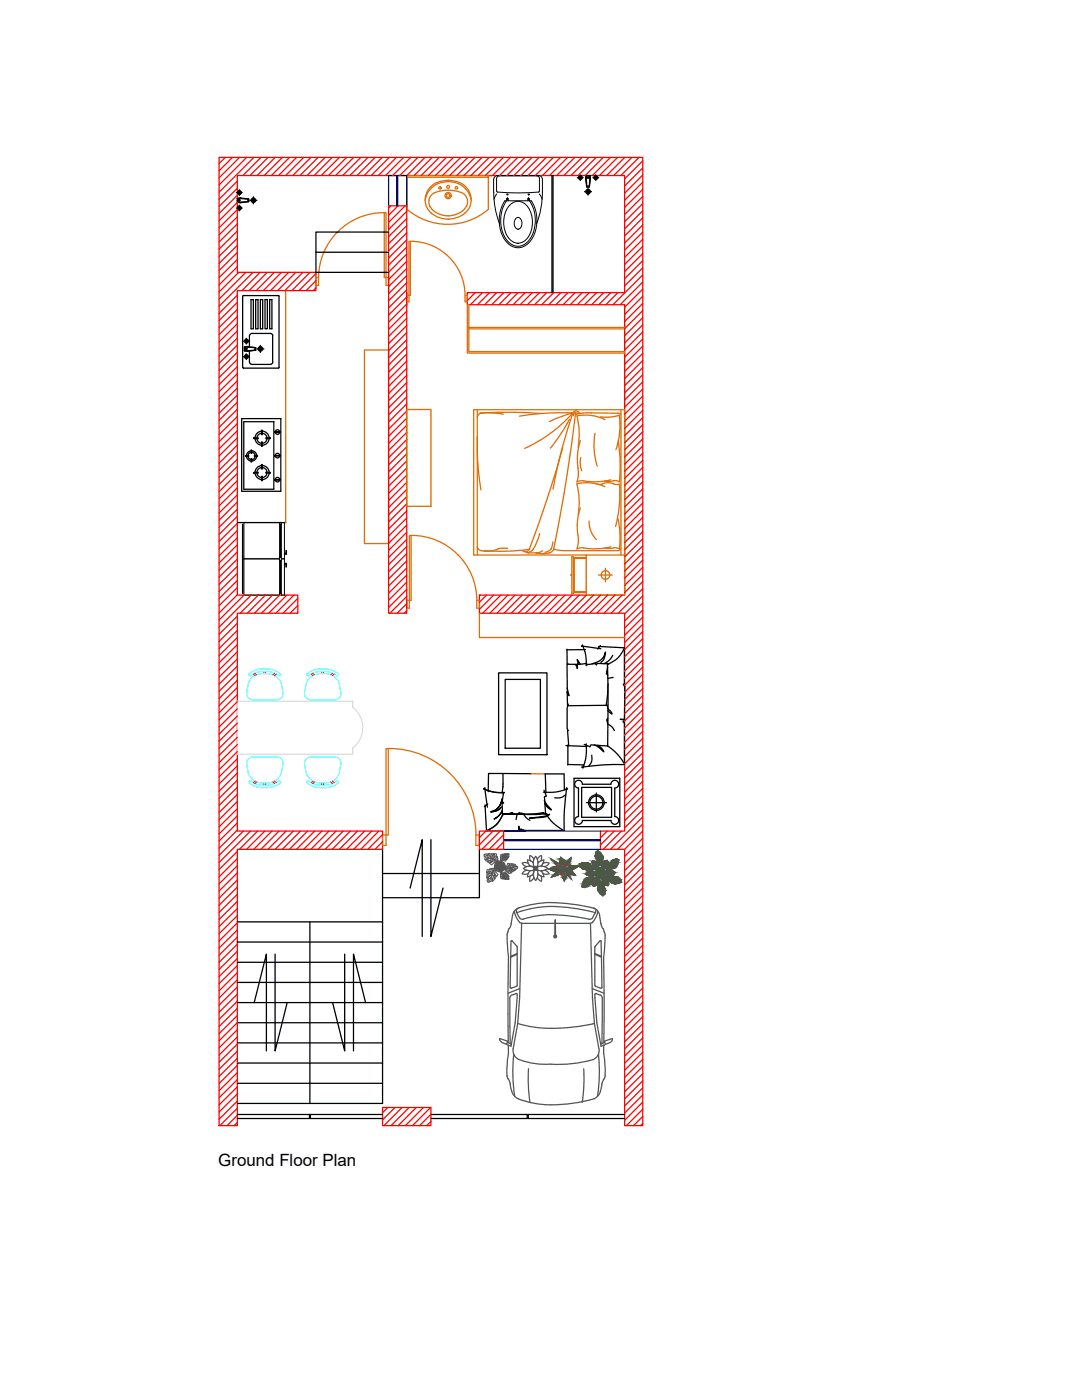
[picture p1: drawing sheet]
<svg xmlns="http://www.w3.org/2000/svg" width="216mm" height="279mm" viewBox="0 0 216 279" stroke-linecap="round" stroke-linejoin="round" font-family="sans-serif">
<defs><g id="words">
<text font-size="3.4" x="43.5" y="232.7">Ground Floor Plan</text>
</g></defs>
<!-- layer: Wall -->
<g fill="none" stroke="#f00" stroke-width=".25">
<path d="M43.7 31.4h84.6v193.2h-3.7v-55.1h-4.8v-3.6h4.8v-43.5h-28.9v-3.6h28.9v-58h-31.4v-2.4h31.4v-23.4h-77.2v19.4h15.6v3.6h-15.6v60.8h12v3.6h-12v43.5h28.9v3.6h-28.9v55.1h-3.7zM45 31.4l-1.3 1.3M46.4 31.4l-2.7 2.7M47.4 36.2l-3.7 3.6M47.4 37.6l-3.7 3.6M47.4 39l-3.7 3.6M47.8 31.4l-4.1 4.1M49.2 31.4l-5.5 5.5M50.7 31.4l-7 7M52.1 31.4l-3.6 3.6M53.5 31.4l-3.6 3.6M54.9 31.4l-3.6 3.6"/>
<path d="M56.4 31.4l-3.7 3.6M57.8 31.4l-3.6 3.6M59.2 31.4l-3.6 3.6M60.6 31.4l-3.6 3.6M62 31.4l-3.6 3.6M63.5 31.4l-3.7 3.6M64.9 31.4l-3.6 3.6M66.3 31.4l-3.6 3.6M67.7 31.4l-3.6 3.6M69.2 31.4l-3.7 3.6M70.6 31.4l-3.6 3.6M72 31.4l-3.6 3.6"/>
<path d="M73.4 31.4l-3.6 3.6M74.9 31.4l-3.7 3.6M76.3 31.4l-3.6 3.6M77.7 31.4l-3.6 3.6M79.1 31.4l-3.6 3.6M80.5 31.4l-3.6 3.6M82 31.4l-3.7 3.6M83.4 31.4l-3.6 3.6M84.8 31.4l-3.6 3.6M86.2 31.4l-3.6 3.6M87.7 31.4l-3.7 3.6M89.1 31.4l-3.6 3.6"/>
<path d="M90.5 31.4l-3.6 3.6M91.9 31.4l-3.6 3.6M93.4 31.4l-3.7 3.6M94.8 31.4l-3.6 3.6M96.2 31.4l-3.6 3.6M97.6 31.4l-3.6 3.6M99 31.4l-3.6 3.6M100.5 31.4l-3.7 3.6M101.9 31.4l-3.6 3.6M103.3 31.4l-3.6 3.6M104.7 31.4l-3.6 3.6M106.2 31.4l-3.7 3.6"/>
<path d="M107.6 31.4l-3.6 3.6M109 31.4l-3.6 3.6M110.4 31.4l-3.6 3.6M111.9 31.4l-3.7 3.6M113.3 31.4l-3.6 3.6M114.7 31.4l-3.6 3.6M116.1 31.4l-3.6 3.6M117.5 31.4l-3.6 3.6M119 31.4l-3.7 3.6M120.4 31.4l-3.6 3.6M121.8 31.4l-3.6 3.6M123.2 31.4l-3.6 3.6"/>
<path d="M124.7 31.4l-3.7 3.6M126.1 31.4l-3.6 3.6M127.5 31.4l-3.6 3.6M128.3 32.1l-3.7 3.6M128.3 33.5l-3.7 3.6M128.3 34.9l-3.7 3.7M128.3 36.4l-3.7 3.6M128.3 37.8l-3.7 3.6M128.3 39.2l-3.7 3.6M47.4 40.4l-3.7 3.6M47.4 41.8l-3.7 3.7M47.4 43.3l-3.7 3.6"/>
<path d="M47.4 44.7l-3.7 3.6M47.4 46.1l-3.7 3.6M47.4 47.5l-3.7 3.7M47.4 49l-3.7 3.6M47.4 50.4l-3.7 3.6M47.4 51.8l-3.7 3.6M47.4 53.2l-3.7 3.7M47.4 58.9l-3.7 3.6M47.6 54.4l-3.9 3.9M49.1 54.4l-5.4 5.3M50.5 54.4l-6.8 6.7M51.9 54.4l-3.6 3.6"/>
<path d="M53.3 54.4l-3.6 3.6M54.7 54.4l-3.6 3.6M56.2 54.4l-3.7 3.6M57.6 54.4l-3.6 3.6M59 54.4l-3.6 3.6M60.4 54.4l-3.6 3.6M61.9 54.4l-3.7 3.6M63 54.6l-3.3 3.4M63 56l-1.9 2M63 57.4l-.5 .6M77.5 41.1h3.7v81.3h-3.7zM78 41.1l-.5 .4"/>
<path d="M79.4 41.1l-1.9 1.9M80.8 41.1l-3.3 3.3M81.2 42.2l-3.7 3.6M81.2 43.6l-3.7 3.6M81.2 45l-3.7 3.6M81.2 46.5l-3.7 3.6M81.2 47.9l-3.7 3.6M81.2 49.3l-3.7 3.6M81.2 50.7l-3.7 3.6M81.2 52.2l-3.7 3.6M81.2 53.6l-3.7 3.6M81.2 55l-3.7 3.6"/>
<path d="M81.2 56.4l-3.7 3.6M81.2 57.8l-3.7 3.7M81.2 59.3l-3.7 3.6M93.4 58.4l-.2 .2M94.8 58.4l-1.6 1.6M96.3 58.4l-2.4 2.4M97.7 58.4l-2.4 2.4M99.1 58.4l-2.4 2.4M100.5 58.4l-2.4 2.4M102 58.4l-2.4 2.4M103.4 58.4l-2.4 2.4M104.8 58.4l-2.4 2.4"/>
<path d="M106.2 58.4l-2.4 2.4M107.7 58.4l-2.5 2.4M109.1 58.4l-2.4 2.4M110.5 58.4l-2.4 2.4M111.9 58.4l-2.4 2.4M113.4 58.4l-2.5 2.4M114.8 58.4l-2.4 2.4M116.2 58.4l-2.4 2.4M117.6 58.4l-2.4 2.4M119 58.4l-2.4 2.4M120.5 58.4l-2.4 2.4M121.9 58.4l-2.4 2.4"/>
<path d="M123.3 58.4l-2.4 2.4M128.3 40.6l-3.7 3.7M128.3 42.1l-3.7 3.6M128.3 43.5l-3.7 3.6M128.3 44.9l-3.7 3.6M128.3 46.3l-3.7 3.6M128.3 47.8l-3.7 3.6M128.3 49.2l-3.7 3.6M128.3 50.6l-3.7 3.6M128.3 52l-3.7 3.6M128.3 53.4l-3.7 3.7M128.3 54.9l-6 5.9"/>
<path d="M128.3 56.3l-4.6 4.5M128.3 57.7l-3.7 3.6M128.3 59.1l-3.7 3.7M47.4 60.3l-3.7 3.7M47.4 61.8l-3.7 3.6M47.4 63.2l-3.7 3.6M47.4 64.6l-3.7 3.6M47.4 66l-3.7 3.7M47.4 67.5l-3.7 3.6M47.4 68.9l-3.7 3.6M47.4 70.3l-3.7 3.6M47.4 71.7l-3.7 3.7"/>
<path d="M47.4 73.2l-3.7 3.6M47.4 74.6l-3.7 3.6M47.4 76l-3.7 3.6M47.4 77.4l-3.7 3.6M47.4 78.8l-3.7 3.7M81.2 60.7l-3.7 3.6M81.2 62.1l-3.7 3.6M81.2 63.5l-3.7 3.7M81.2 65l-3.7 3.6M81.2 66.4l-3.7 3.6M81.2 67.8l-3.7 3.6M81.2 69.2l-3.7 3.7"/>
<path d="M81.2 70.7l-3.7 3.6M81.2 72.1l-3.7 3.6M81.2 73.5l-3.7 3.6M81.2 74.9l-3.7 3.6M81.2 76.3l-3.7 3.7M81.2 77.8l-3.7 3.6M81.2 79.2l-3.7 3.6M128.3 60.6l-3.7 3.6M128.3 62l-3.7 3.6M128.3 63.4l-3.7 3.6M128.3 64.8l-3.7 3.7M128.3 66.3l-3.7 3.6"/>
<path d="M128.3 67.7l-3.7 3.6M128.3 69.1l-3.7 3.6M128.3 70.5l-3.7 3.6M128.3 71.9l-3.7 3.7M128.3 73.4l-3.7 3.6M128.3 74.8l-3.7 3.6M128.3 76.2l-3.7 3.6M128.3 77.6l-3.7 3.7M128.3 79.1l-3.7 3.6M47.4 80.3l-3.7 3.6M47.4 81.7l-3.7 3.6M47.4 83.1l-3.7 3.6"/>
<path d="M47.4 84.5l-3.7 3.7M47.4 86l-3.7 3.6M47.4 87.4l-3.7 3.6M47.4 88.8l-3.7 3.6M47.4 90.2l-3.7 3.7M47.4 91.7l-3.7 3.6M47.4 93.1l-3.7 3.6M47.4 94.5l-3.7 3.6M47.4 95.9l-3.7 3.6M47.4 97.3l-3.7 3.7M47.4 98.8l-3.7 3.6M81.2 80.6l-3.7 3.6"/>
<path d="M81.2 82l-3.7 3.7M81.2 83.5l-3.7 3.6M81.2 84.9l-3.7 3.6M81.2 86.3l-3.7 3.6M81.2 87.7l-3.7 3.7M81.2 89.2l-3.7 3.6M81.2 90.6l-3.7 3.6M81.2 92l-3.7 3.6M81.2 93.4l-3.7 3.6M81.2 94.8l-3.7 3.7M81.2 96.3l-3.7 3.6M81.2 97.7l-3.7 3.6"/>
<path d="M81.2 99.1l-3.7 3.6M128.3 80.5l-3.7 3.6M128.3 81.9l-3.7 3.6M128.3 83.3l-3.7 3.7M128.3 84.8l-3.7 3.6M128.3 86.2l-3.7 3.6M128.3 87.6l-3.7 3.6M128.3 89l-3.7 3.6M128.3 90.4l-3.7 3.7M128.3 91.9l-3.7 3.6M128.3 93.3l-3.7 3.6M128.3 94.7l-3.7 3.6"/>
<path d="M128.3 96.1l-3.7 3.7M128.3 97.6l-3.7 3.6M128.3 99l-3.7 3.6M47.4 100.2l-3.7 3.6M47.4 101.6l-3.7 3.6M47.4 103l-3.7 3.7M47.4 104.5l-3.7 3.6M47.4 105.9l-3.7 3.6M47.4 107.3l-3.7 3.6M47.4 108.7l-3.7 3.7M47.4 110.2l-3.7 3.6M47.4 111.6l-3.7 3.6"/>
<path d="M47.4 113l-3.7 3.6M47.4 114.4l-3.7 3.6M47.4 115.8l-3.7 3.7M47.4 117.3l-3.7 3.6M47.4 118.7l-3.7 3.6M48.7 118.8l-5 4.9M50.1 118.8l-6.4 6.4M51.5 118.8l-3.6 3.6M53 118.8l-3.7 3.6M54.4 118.8l-3.6 3.6M55.8 118.8l-3.6 3.6M57.2 118.8l-3.6 3.6"/>
<path d="M58.7 118.8l-3.7 3.6M59.4 119.4l-2.9 3M81.2 100.5l-3.7 3.7M81.2 102l-3.7 3.6M81.2 103.4l-3.7 3.6M81.2 104.8l-3.7 3.6M81.2 106.2l-3.7 3.7M81.2 107.7l-3.7 3.6M81.2 109.1l-3.7 3.6M81.2 110.5l-3.7 3.6M81.2 111.9l-3.7 3.6M81.2 113.3l-3.7 3.7"/>
<path d="M81.2 114.8l-3.7 3.6M81.2 116.2l-3.7 3.6M81.2 117.6l-3.7 3.6M81.2 119l-3.4 3.4M95.7 118.8h.1M97.1 118.8l-1.4 1.4M98.5 118.8l-2.8 2.8M99.9 118.8l-3.6 3.6M101.4 118.8l-3.7 3.6M102.8 118.8l-3.6 3.6M104.2 118.8l-3.6 3.6M105.6 118.8l-3.6 3.6"/>
<path d="M107 118.8l-3.6 3.6M108.5 118.8l-3.7 3.6M109.9 118.8l-3.6 3.6M111.3 118.8l-3.6 3.6M112.7 118.8l-3.6 3.6M114.2 118.8l-3.7 3.6M115.6 118.8l-3.6 3.6M117 118.8l-3.6 3.6M118.4 118.8l-3.6 3.6M119.9 118.8l-3.7 3.6M121.3 118.8l-3.6 3.6M122.7 118.8l-3.6 3.6"/>
<path d="M124.1 118.8l-3.6 3.6M128.3 100.4l-3.7 3.6M128.3 101.8l-3.7 3.7M128.3 103.3l-3.7 3.6M128.3 104.7l-3.7 3.6M128.3 106.1l-3.7 3.6M128.3 107.5l-3.7 3.6M128.3 108.9l-3.7 3.7M128.3 110.4l-3.7 3.6M128.3 111.8l-3.7 3.6M128.3 113.2l-3.7 3.6M128.3 114.6l-3.7 3.7"/>
<path d="M128.3 116.1l-6.4 6.3M128.3 117.5l-5 4.9M128.3 118.9l-3.7 3.6M47.4 123l-3.7 3.6M47.4 124.4l-3.7 3.6M47.4 125.8l-3.7 3.6M47.4 127.2l-3.7 3.7M47.4 128.7l-3.7 3.6M47.4 130.1l-3.7 3.6M47.4 131.5l-3.7 3.6M47.4 132.9l-3.7 3.6M47.4 134.3l-3.7 3.7"/>
<path d="M47.4 135.8l-3.7 3.6M47.4 137.2l-3.7 3.6M47.4 138.6l-3.7 3.6M59.4 120.8l-1.5 1.6M59.4 122.3l-.1 .1M81.2 120.5l-2 1.9M81.2 121.9l-.5 .5M128.3 120.3l-3.7 3.7M128.3 121.8l-3.7 3.6M128.3 123.2l-3.7 3.6M128.3 124.6l-3.7 3.6M128.3 126l-3.7 3.6"/>
<path d="M128.3 127.4l-3.7 3.7M128.3 128.9l-3.7 3.6M128.3 130.3l-3.7 3.6M128.3 131.7l-3.7 3.6M128.3 133.1l-3.7 3.7M128.3 134.6l-3.7 3.6M128.3 136l-3.7 3.6M128.3 137.4l-3.7 3.6M128.3 138.8l-3.7 3.7M47.4 140l-3.7 3.7M47.4 141.5l-3.7 3.6M47.4 142.9l-3.7 3.6"/>
<path d="M47.4 144.3l-3.7 3.6M47.4 145.7l-3.7 3.7M47.4 147.2l-3.7 3.6M47.4 148.6l-3.7 3.6M47.4 150l-3.7 3.6M47.4 151.4l-3.7 3.6M47.4 152.8l-3.7 3.7M47.4 154.3l-3.7 3.6M47.4 155.7l-3.7 3.6M47.4 157.1l-3.7 3.6M47.4 158.5l-3.7 3.7M47.4 160l-3.7 3.6"/>
<path d="M128.3 140.3l-3.7 3.6M128.3 141.7l-3.7 3.6M128.3 143.1l-3.7 3.6M128.3 144.5l-3.7 3.6M128.3 145.9l-3.7 3.7M128.3 147.4l-3.7 3.6M128.3 148.8l-3.7 3.6M128.3 150.2l-3.7 3.6M128.3 151.6l-3.7 3.7M128.3 153.1l-3.7 3.6M128.3 154.5l-3.7 3.6M128.3 155.9l-3.7 3.6"/>
<path d="M128.3 157.3l-3.7 3.7M128.3 158.8l-3.7 3.6M47.4 161.4l-3.7 3.6M47.4 162.8l-3.7 3.6M47.4 164.2l-3.7 3.7M47.4 165.7l-3.7 3.6M47.4 169.9l-3.7 3.6M47.4 171.3l-3.7 3.7M47.4 172.8l-3.7 3.6M47.4 174.2l-3.7 3.6M47.4 175.6l-3.7 3.6M47.4 177l-3.7 3.7"/>
<path d="M47.4 178.5l-3.7 3.6M47.4 179.9l-3.7 3.6M48.6 165.9l-4.9 4.8M50 165.9l-6.3 6.2M51.4 165.9l-3.6 3.6M52.8 165.9l-3.6 3.6M54.3 165.9l-3.7 3.6M55.7 165.9l-3.6 3.6M57.1 165.9l-3.6 3.6M58.5 165.9l-3.6 3.6M60 165.9l-3.7 3.6M61.4 165.9l-3.7 3.6"/>
<path d="M62.8 165.9l-3.6 3.6M64.2 165.9l-3.6 3.6M65.6 165.9l-3.6 3.6M67.1 165.9l-3.7 3.6M68.5 165.9l-3.6 3.6M69.9 165.9l-3.6 3.6M71.3 165.9l-3.6 3.6M72.8 165.9l-3.7 3.6M74.2 165.9l-3.6 3.6M75.6 165.9l-3.6 3.6M76.3 166.6l-2.9 2.9M76.3 168l-1.5 1.5"/>
<path d="M76.3 169.4l-.1 .1M95.7 165.9h4.8v3.6h-4.8zM97 165.9l-1.3 1.3M98.4 165.9l-2.7 2.7M99.8 165.9l-3.6 3.6M100.5 166.6l-2.9 2.9M100.5 168l-1.5 1.5M100.5 169.5h-.1M121.1 165.9l-1.3 1.3M122.6 165.9l-2.8 2.7M124 165.9l-3.6 3.6M128.3 160.2l-3.7 3.6"/>
<path d="M128.3 161.6l-3.7 3.6M128.3 163l-6.5 6.5M128.3 164.4l-5.1 5.1M128.3 165.9l-3.7 3.6M128.3 167.3l-3.7 3.6M128.3 168.7l-3.7 3.6M128.3 170.1l-3.7 3.7M128.3 171.6l-3.7 3.6M128.3 173l-3.7 3.6M128.3 174.4l-3.7 3.6M128.3 175.8l-3.7 3.7M128.3 177.2l-3.7 3.7"/>
<path d="M128.3 178.7l-3.7 3.6M47.4 181.3l-3.7 3.6M47.4 182.7l-3.7 3.7M47.4 184.2l-3.7 3.6M47.4 185.6l-3.7 3.6M47.4 187l-3.7 3.6M47.4 188.4l-3.7 3.6M47.4 189.8l-3.7 3.7M47.4 191.3l-3.7 3.6M47.4 192.7l-3.7 3.6M47.4 194.1l-3.7 3.6M47.4 195.5l-3.7 3.7"/>
<path d="M47.4 197l-3.7 3.6M47.4 198.4l-3.7 3.6M47.4 199.8l-3.7 3.6M128.3 180.1l-3.7 3.6M128.3 181.5l-3.7 3.6M128.3 182.9l-3.7 3.7M128.3 184.4l-3.7 3.6M128.3 185.8l-3.7 3.6M128.3 187.2l-3.7 3.6M128.3 188.6l-3.7 3.7M128.3 190.1l-3.7 3.6M128.3 191.5l-3.7 3.6"/>
<path d="M128.3 192.9l-3.7 3.6M128.3 194.3l-3.7 3.7M128.3 195.7l-3.7 3.7M128.3 197.2l-3.7 3.6M128.3 198.6l-3.7 3.6M47.4 201.2l-3.7 3.7M47.4 202.7l-3.7 3.6M47.4 204.1l-3.7 3.6M47.4 205.5l-3.7 3.6M47.4 206.9l-3.7 3.7M47.4 208.4l-3.7 3.6M47.4 209.8l-3.7 3.6"/>
<path d="M47.4 211.2l-3.7 3.6M47.4 212.6l-3.7 3.6M47.4 214.1l-3.7 3.6M47.4 215.5l-3.7 3.6M47.4 216.9l-3.7 3.6M47.4 218.3l-3.7 3.6M47.4 219.8l-3.7 3.6M128.3 200l-3.7 3.6M128.3 201.4l-3.7 3.7M128.3 202.9l-3.7 3.6M128.3 204.3l-3.7 3.6M128.3 205.7l-3.7 3.6"/>
<path d="M128.3 207.1l-3.7 3.7M128.3 208.6l-3.7 3.6M128.3 210l-3.7 3.6M128.3 211.4l-3.7 3.6M128.3 212.8l-3.7 3.7M128.3 214.3l-3.7 3.6M128.3 215.7l-3.7 3.6M128.3 217.1l-3.7 3.6M128.3 218.5l-3.7 3.6M128.3 219.9l-3.7 3.7M47.4 221.2l-3.5 3.4M47.4 222.6l-2.1 2"/>
<path d="M47.4 224l-.7 .6M76.3 221h9.7v3.6h-9.7zM77.4 221l-1.1 1.1M78.8 221l-2.5 2.5M80.2 221l-3.6 3.6M81.6 221l-3.6 3.6M83.1 221l-3.7 3.6M84.5 221l-3.6 3.6M85.9 221l-3.6 3.6M86 222.4l-2.3 2.2M86 223.8l-.9 .8M128.3 221.4l-3.3 3.2"/>
<path d="M128.3 222.8l-1.9 1.8M128.3 224.2l-.5 .4"/>
</g>
<!-- layer: 0 -->
<g fill="none" stroke="#000" stroke-width=".25">
<path d="M47.2 38.4h1.1M47.4 39.6l2.2 .1M47.4 39.6l.5-.1 1.7 .2M47.4 39.6v.8M47.7 39.6v.7M47.8 37.9v1.1M49.5 39.7v.5M49.6 39.7v.5M49.9 40h1.4M50.6 39.3v1.4M77.5 35h3.7M110.1 35v23.4"/>
<path d="M110.3 35v23.4M115.2 35.5h1.2M115.8 34.9v1.1M116.6 38.2h1.4M117 35.3h.7M117 35l.1 2.3M117 35l-.2 .6 .3 1.7M117 35h.7M117.1 37.1h.5M117.1 37.3h.5M117.3 37.5v1.4M117.7 35l-.1 2.3"/>
<path d="M117.7 35l.1 .6-.2 1.7M118.3 35.5h1.2M118.9 34.9v1.1M47.2 41.5h1.1M47.8 41v1.1M48.4 59.1l.1 14.3 7 .1 .2-.2M48.6 59h6.9M48.6 59l-.2 .1M49.6 40.2l-2.2 .2M49.6 40.2l-1.7 .3-.5-.1M50.1 59.8h.5v5.8h-.5zM51 59.8h.5v5.8h-.5z"/>
<path d="M52 59.8h.4v5.8h-.4zM52.9 59.8h.4v5.8h-.4zM53.8 59.8h.5v5.8h-.5zM55.5 59l.2 .1M55.7 59.1v14.2M63 50.3h14.5M77.5 46.3h-14.5v8.1h14.5v3.6M81.2 58.4v2.4M48.6 68.1h1.1M48.6 71.2h1.1M48.8 69.3l2.2 .1M48.8 69.3l.5-.1 1.7 .2"/>
<path d="M48.8 69.3v.7M49.1 69.3v.7M49.2 67.5v1.2M49.2 70.6v1.2M49.8 69.2v-2.2l.2-.4h4.2l.2 .4v5.3M49.8 70.1v2.2M49.8 72.3l.2 .3 .2 .1h3.8l.4-.2v-.2M50.9 69.4v.5M51 69.4v.5M51 69.9l-2.2 .1M51 69.9l-1.7 .2-.5-.1M51.3 69.6h1.3"/>
<path d="M52 68.9v1.4M124.6 60.8v58M48.2 83.5h7.8v14.5h-7.8zM48.6 84.2h6v13.4h-6zM49 91h.6v.1h-.6zM49.2 91.1a1.03 1.03 0 0 0 .9 .9M49.5 91.1a.73 .73 0 0 0 .6 .6M50.1 89.9h.1v.6h-.1zM50.1 91.5h.1v.7h-.1zM50.1 90a1.03 1.03 0 0 0-.9 .9M50.1 90.3a.73 .73 0 0 0-.6 .6M50.2 90a1.03 1.03 0 0 1 1 .9"/>
<path d="M50.3 90.3a.73 .73 0 0 1 .6 .6M50.7 87.4h.8v.1h-.8zM50.7 94.3h.8v.1h-.8zM50.7 91h.7v.1h-.7zM50.9 87.5a1.41 1.41 0 0 0 1.3 1.4M50.9 94.4a1.41 1.41 0 0 0 1.3 1.3M50.9 91.1a.73 .73 0 0 1-.6 .6M51.2 91.1a1.03 1.03 0 0 1-1 .9M51.3 87.5a1.01 1.01 0 0 0 .9 1M51.3 94.4a1.01 1.01 0 0 0 .9 .9M52.2 88.2h.2v.8h-.2zM52.2 95.1h.2v.8h-.2z"/>
<path d="M52.2 92.7h.2v.9h-.2zM52.2 85.9h.2v.8h-.2zM52.2 93.3a1.01 1.01 0 0 0-.9 .9M52.2 86.5a1.01 1.01 0 0 0-.9 .9M52.2 92.9a1.41 1.41 0 0 0-1.3 1.3M52.2 86a1.41 1.41 0 0 0-1.3 1.4M52.4 93.3a1.01 1.01 0 0 1 .9 .9M52.4 86.5a1.01 1.01 0 0 1 .9 .9M52.4 92.9a1.41 1.41 0 0 1 1.3 1.3M52.4 86a1.41 1.41 0 0 1 1.3 1.4M53.1 87.4h.8v.1h-.8zM53.1 94.3h.8v.1h-.8z"/>
<path d="M53.3 94.4a1.01 1.01 0 0 1-.9 .9M53.3 87.5a1.01 1.01 0 0 1-.9 1M53.7 94.4a1.41 1.41 0 0 1-1.3 1.3M53.7 87.5a1.41 1.41 0 0 1-1.3 1.4M54.8 90.9h1.1v.1h-1.1zM54.8 95.7h1.1v.1h-1.1zM54.8 86.2l1.1 .1zM54.9 95.7a.46 .46 0 0 1 .5-.4 .46 .46 0 0 1 .4 .4M54.9 90.9a.46 .46 0 0 1 .5-.4 .46 .46 0 0 1 .4 .4M54.9 86.3a.46 .46 0 0 0 .5 .4 .46 .46 0 0 0 .4-.4M54.9 95.8a.46 .46 0 0 0 .5 .4 .46 .46 0 0 0 .4-.4M54.9 91a.46 .46 0 0 0 .5 .4 .46 .46 0 0 0 .4-.4"/>
<path d="M54.9 86.2a.46 .46 0 0 1 .5-.4 .46 .46 0 0 1 .4 .4M47.4 104.3h9.6M76.3 169.5v50.7h-28.9M76.3 174.3h19.4M81.8 177.2l2.5-9.6v19.3M86 167.6v19.3l2.4-9.7M95.7 169.5v9.7h-19.4M47.4 184h28.9M47.4 188h28.9M47.4 192h28.9M47.4 196.1h28.9M54.9 190.4v19.3l2.4-9.6"/>
<path d="M61.8 184v36.2M68.8 190.4v19.3l-2.4-9.6M47.4 200.1h28.9M47.4 204.1h28.9M47.4 208.1h28.9M47.4 212.2h28.9M47.4 216.2h28.9M50.7 200.1l2.5-9.7v19.3M72.9 200.1l-2.4-9.7v19.3M47.4 222.4h14.4v.8h-14.4M76.3 222.4h-14.4v.8h14.4M86 222.4h19.2v.8h-19.2"/>
<path d="M124.6 222.4h-19.2v.8h19.2"/>
<circle cx="47.8" cy="40" r=".13"/>
<circle cx="47.8" cy="38.4" r=".39"/>
<circle cx="47.8" cy="38.4" r=".22"/>
<circle cx="50.6" cy="40" r=".46"/>
<circle cx="50.6" cy="40" r=".31"/>
<circle cx="115.8" cy="35.4" r=".39"/>
<circle cx="115.8" cy="35.4" r=".22"/>
<circle cx="117.3" cy="35.4" r=".13"/>
<circle cx="117.3" cy="38.2" r=".31"/>
<circle cx="117.3" cy="38.2" r=".46"/>
<circle cx="118.9" cy="35.4" r=".39"/>
<circle cx="118.9" cy="35.4" r=".22"/>
<circle cx="47.8" cy="41.5" r=".39"/>
<circle cx="47.8" cy="41.5" r=".22"/>
<circle cx="49.2" cy="68.1" r=".22"/>
<circle cx="49.2" cy="71.2" r=".22"/>
<circle cx="49.2" cy="68.1" r=".39"/>
<circle cx="49.2" cy="71.2" r=".39"/>
<circle cx="49.2" cy="69.6" r=".13"/>
<circle cx="52" cy="69.6" r=".31"/>
<circle cx="52" cy="69.6" r=".46"/>
</g>
<!-- layer: Windows -->
<path d="M77.5 35v6.1M79.1 35v6.1M79.4 35v6.1M81.2 35v6.1M100.5 167.6h19.3M100.5 167.8h19.3M100.5 165.9h19.3M100.5 169.5h19.3" fill="none" stroke="#00f" stroke-width=".25"/>
<!-- layer: Furniture -->
<g fill="none" stroke="#dd6e00" stroke-width=".25">
<path d="M81.2 35h16.2v6.8a12.5 12.5 0 0 1-16.2 0zM81.2 35.4h16.2M81.3 35l-.1 .3 .3 .1M84.8 40a4.3 4.3 0 0 1 5.1-4 3.9 3.9 0 0 1 3.6 5.8l-.7 .7M84.8 40l.4 1.4 .9 1.1M84.9 39.7a4.8 4.8 0 0 1 7.6-2.5 4.2 4.2 0 0 1 1.5 2.5M97.4 35l.1 .3-.3 .1M98 35.1h.1M57 58v46.3M63 55.4h.6v1.6h-.6zM76.7 42.5h.3v14.5h.5v-1.6h-.8zM76.7 42.4a13 13 0 0 0-13.1 13"/>
<path d="M81.6 48.2h.3v10.7h-.7v1.3h.4zM81.9 48.2a10.8 10.8 0 0 1 10.9 10.7M85.8 41.2a2.16 2.16 0 0 1 2.1-3.1 6.5 6.5 0 0 1 4.8 .7 2 2 0 0 1 .4 2.4M85.8 41.2a4.4 4.4 0 0 0 7.3 0M86 42.5a5.4 5.4 0 0 0 6.8 0M92.8 58.9h.4v1.3h-.4zM72.7 69.9h4.8v38.6h-4.8zM93.2 60.8v9.7h31.4M93.5 60.8v9.4h31.1M93.5 65.6h31.1M93.5 65.3h31.1M81.2 81.7h4.8v19.3h-4.8z"/>
<path d="M95.2 87.2a54.9 54.9 0 0 0 .8 10.6M95.2 81.8v29M95.7 82.4a96.7 96.7 0 0 1 12.5 .1M96.1 82.4h2.5l1.8 .3M96.1 82.4a.86 .86 0 0 0-.8 .9M103.6 83.1a51.5 51.5 0 0 1 10.7-.7 102.6 102.6 0 0 0-4 15.2M112.3 89.3a193.9 193.9 0 0 1-6.9 20.6l-.4 .2-.4-.1M113.6 83.7a35.9 35.9 0 0 1-3.8 5.7M114.3 82.4a28.7 28.7 0 0 1-9.6 7.1M114.8 82.7a335 335 0 0 1-4.3 26.7M114.8 82.7l2.6-.3 5.8 .1 .7 .3M114.8 82.3l-.3 .4-.1 .3"/>
<path d="M115.4 82.6a.35 .35 0 0 0-.3-.2 .35 .35 0 0 0-.3 .3M115.6 82.5a.7 .7 0 0 0-.6-.5 .7 .7 0 0 0-.7 .4l-2 .6-2.7 1.1M115.8 87.9a12.9 12.9 0 0 0-.4 6.4l-.3 1.9 .7-.2a15.8 15.8 0 0 0 6.1-.2M115.9 91.3l-.1 1.1 .3 1.6M118.7 86.5a14.1 14.1 0 0 0 .5 6.5M119.1 96.6l.6 .1a4 4 0 0 1 3.3 0l.6-.1a24.8 24.8 0 0 1-.8 8.5M119.8 83.2h1.9l1.9-.3a14.9 14.9 0 0 1-.7 6.8M120.7 97.1a8.6 8.6 0 0 0-5.6-.5 14.8 14.8 0 0 1 .3 6.2M120.7 83.7a8.7 8.7 0 0 0-5.6-.7 15.6 15.6 0 0 1 .3 6.3M122.4 96l.6-.1 .6 .3M122.4 95.9l-.7 .2-1.1-.1M123.4 88.1a31.5 31.5 0 0 1 .2 8.1"/>
<path d="M123.9 81.8v29M81.7 106.9h.3v12.9h-.8v1.6h.5zM82 106.8a13 13 0 0 1 13.2 13M95.1 119.8h.6v1.6h-.6zM95.3 109a.88 .88 0 0 0 .8 .9l1.7 .1 1.7-.5M101.3 109.4l-1.9 .1M104.2 109.9l1 .4M105.2 110.3h.3M105.5 110.3h1.7M105.6 109.6a40.8 40.8 0 0 1-9 .3M107.7 106.5a7.2 7.2 0 0 1-1.8 3.6h-.2M108.2 109.9l-.6 .3-.6 .1"/>
<path d="M110.3 108.1a1.73 1.73 0 0 1-1.6 2.1M110.5 109.4a1.66 1.66 0 0 1-2 1.1l-1.6-.2M114.1 111.1h.3v7.3h-.3zM114.4 118.1h2.6M114.4 118.3h2.6M114.4 111.3h2.6M114.4 111.4h2.6M114.6 111.4v6.7M115.8 101.4a12.3 12.3 0 0 0-.4 6.3l-.3 1.8 .7-.2a15.8 15.8 0 0 0 6.1-.2M117 110.8v8h7.6v-37h-30.1v29h30.1M117.5 104l.3 1.7 .5 1.1 .7 .9M119.4 114.8h2.8"/>
<path d="M120.6 109.4l1.1 .1 1-.2 .9 .3M120.8 113.4v2.7M123.3 103.5a18.2 18.2 0 0 1 .3 6.1M123.9 109.6l-.7 .3h-10.5l-2.2-.3M95.7 122.4v4.8h28.9M77 149.4h.5v17.2h-1.2v2.1h.7zM77.5 149.4a17.4 17.4 0 0 1 17.5 17.2M106 154.4l2.6 .1M95 166.6h.7v2.1h-.7z"/>
<circle cx="87.8" cy="37.5" r=".24"/>
<circle cx="89.4" cy="39" r=".62"/>
<circle cx="89.4" cy="39" r=".37"/>
<circle cx="89.4" cy="37.3" r=".29"/>
<circle cx="91.1" cy="37.5" r=".24"/>
<circle cx="114" cy="114.8" r=".07"/>
<circle cx="120.8" cy="114.8" r=".86"/>
</g>
<!-- layer: cad-block.com -->
<g fill="#2d800a" stroke="#2d800a" stroke-width=".2">
<path d="M113.7 171.4l.3-.2-.1 .2z"/>
<path d="M109.9 171.4l.5 .3z"/>
<path d="M113.5 172.6l.3-.1z"/>
<path d="M114.1 172.8h.7z"/>
<path d="M111 172.9h.2z"/>
<path d="M111.3 172.8l.2 .2z"/>
<path d="M111.3 172.8h.2v.2z"/>
<path d="M112.9 173.2h.2z"/>
<path d="M112.7 173.3h.1z"/>
<path d="M111.9 173.3h.2z"/>
<path d="M112.2 173.3h.1z"/>
<path d="M112.8 173.6h.2z"/>
<path d="M112.3 173.6h.1z"/>
<path d="M113.8 173.6l.1 .1z"/>
<path d="M113.8 173.6h.4z"/>
<path d="M113 173.8h.1z"/>
<path d="M113.9 173.9h.1z"/>
<path d="M114.4 174.6h.4z"/>
<path d="M113.4 174.8h.2l.3 .5z"/>
<path d="M112.4 175.3h.4v.2z"/>
<path d="M113.1 173.6h.2z"/>
<path d="M112.9 173.6h.1z"/>
<path d="M113.1 173.7h.1z"/>
<path d="M112.9 173.7h.2z"/>
<path d="M113 173.7h.1z"/>
<path d="M113.7 171.4l.1 .3 .1-.3zM113.4 171.7l.3-.3 .1 .3z"/>
<path d="M110.2 171.7l.4 .1zM110.2 171.7l.4 .1z"/>
<path d="M113.4 171.7l.4 .2v-.2zM113.1 171.9l.3-.2 .4 .2z"/>
<path d="M113.1 171.9l.7 .1v-.1zM113.1 171.9l.7 .1h-.8z"/>
<path d="M110.3 171.8l1 .4zM110.3 171.8l1 .4h-.6z"/>
<path d="M113 172l.7 .2 .1-.2zM113 172l.7 .2h-.9z"/>
<path d="M110.7 172.2l.7 .1zM110.7 172.2l.7 .1z"/>
<path d="M112.8 172.2h.9zM112.8 172.2l.8 .1h-.8z"/>
<path d="M112.8 172.3l.7 .1 .1-.1zM112.8 172.3l.7 .1h-.7z"/>
<path d="M110.8 172.3l.9 .2-.3-.2zM110.8 172.3l.9 .2h-.7z"/>
<path d="M112.8 172.4l.7 .2v-.2zM112.8 172.4l.7 .2h-.6z"/>
<path d="M111 172.5l.9 .1zM111 172.5l.9 .1z"/>
<path d="M112.9 172.6h.6zM112.9 172.6h.6z"/>
<path d="M113.5 172.6h.2zM113.4 172.6h.3z"/>
<path d="M112.9 172.6h.6zM112.9 172.6h.5z"/>
<path d="M113.4 172.6h.3zM113.4 172.6h.3z"/>
<path d="M112.9 172.6h.5zM112.9 172.6h.5z"/>
<path d="M111.5 172.6h.5zM111.5 172.6h.5z"/>
<path d="M113.4 172.6h.3zM113.4 172.6h.3z"/>
<path d="M112.9 172.6h.5zM112.9 172.6h.5z"/>
<path d="M111 172.6h.5zM111 172.6h.5z"/>
<path d="M113.4 172.6h.3zM113.3 172.7h.4z"/>
<path d="M112.9 172.6h.5zM112.9 172.6l.4 .1z"/>
<path d="M111.6 172.6l.4 .1zM111.6 172.6l.4 .1z"/>
<path d="M113 172.7h.3zM113 172.7h.2zM113 172.7h.2zM113 172.7h.2z"/>
<path d="M111.7 172.7h.3zM111.7 172.7h.3z"/>
<path d="M113.3 172.7h.4zM113.2 172.7h.5z"/>
<path d="M113 172.7h.2zM113 172.7h.2z"/>
<path d="M113.2 172.7h.5zM113.2 172.7h.4z"/>
<path d="M113 172.7h.2zM113 172.7h.2z"/>
<path d="M111.9 172.7h.2zM111.9 172.7h.2z"/>
<path d="M111.9 172.7l.2 .1zM111.9 172.7l.2 .1z"/>
<path d="M111.1 172.6l.4 .2v-.2zM111.1 172.6l.4 .2z"/>
<path d="M113 172.7h.2zM113 172.7v.1z"/>
<path d="M113.2 172.7l.4 .1v-.1zM113 172.8l.2-.1 .4 .1z"/>
<path d="M114.1 172.8h1.2zM113.6 172.8h1.7z"/>
<path d="M113.6 172.8h1.9zM113.6 172.8h1.9z"/>
<path d="M112 172.8h.2zM112 172.8h.2z"/>
<path d="M113.6 172.8h1.9zM113.6 172.8l1.9 .1z"/>
<path d="M113 172.8h.6zM113 172.8l.5 .1z"/>
<path d="M113.5 172.9h2zM113.5 172.9h2z"/>
<path d="M113 172.9h.5zM113 172.9h.5z"/>
<path d="M112.1 172.8l.1 .1zM112.1 172.8l.1 .1z"/>
<path d="M111 172.9h.3zM110.8 172.9h.5z"/>
<path d="M113.5 172.9h2zM113.5 172.9h1.9z"/>
<path d="M113 172.9h.5zM113 172.9l.5 .1z"/>
<path d="M110.8 172.9l.7 .1zM110.7 173h.8z"/>
<path d="M112.1 172.9l.2 .1zM112.1 172.9l.2 .1z"/>
<path d="M110.7 173h.8zM110.6 173h.9z"/>
<path d="M113.5 172.9h1.9zM113.5 172.9l1.7 .1z"/>
<path d="M113 173h.5zM113 173h.5z"/>
<path d="M110.6 173h.9zM110.5 173h1z"/>
<path d="M113.5 173h1.7zM113.5 173h1.7z"/>
<path d="M112.9 173h.6zM112.9 173h.5z"/>
<path d="M112.9 173h.5zM112.9 173h.5z"/>
<path d="M112.1 173l.3 .1zM112.1 173l.3 .1z"/>
<path d="M113.4 173h1.8zM113.4 173l1.7 .1z"/>
<path d="M113.4 173.1h1.7zM113.4 173.1h1.7z"/>
<path d="M112.9 173h.5zM112.8 173.1h.6z"/>
<path d="M113.4 173.1h1.7zM113.4 173.1h1.6z"/>
<path d="M112.8 173.1h.6zM112.8 173.1h.6zM112.8 173.1h.6zM112.8 173.1h.6z"/>
<path d="M112.1 173.1h.3zM112.1 173.1h.3z"/>
<path d="M110.5 173l1.1 .1-.1-.1zM110.2 173.1l.3-.1 1.1 .1z"/>
<path d="M112.8 173.1h.6zM112.7 173.2h.6z"/>
<path d="M112.7 173.2h.6zM112.7 173.2h.6z"/>
<path d="M110.2 173.1l1.4 .1zM110.1 173.2h1.5z"/>
<path d="M110.1 173.2h1.5zM110.1 173.2h1.5z"/>
<path d="M112.7 173.2h.6zM112.7 173.2h.5z"/>
<path d="M112.9 173.2h.3zM112.9 173.2h.3z"/>
<path d="M113.1 173.2h.1zM113.1 173.2h.1z"/>
<path d="M113.1 173.2h.1zM113.1 173.2h.1z"/>
<path d="M112.7 173.2h.2zM112.7 173.2h.2z"/>
<path d="M113.1 173.2h.1zM113.1 173.2h.1z"/>
<path d="M112.9 173.2h.2zM112.9 173.2h.2z"/>
<path d="M112.7 173.2h.2zM112.7 173.2h.2z"/>
<path d="M113.1 173.2h.1zM113.1 173.2h.1z"/>
<path d="M112.9 173.2h.2zM112.9 173.2h.2z"/>
<path d="M112.9 173.2h.2zM112.9 173.2h.2z"/>
<path d="M112.7 173.2h.1zM112.7 173.2h.2z"/>
<path d="M112.1 173.1l.4 .1zM112.1 173.1l.4 .1h-.4z"/>
<path d="M112.9 173.2h.2zM112.8 173.2h.3z"/>
<path d="M112.7 173.2h.1zM112.7 173.2h.1z"/>
<path d="M110.1 173.2l1.6 .1zM110 173.3h1.7z"/>
<path d="M113.4 173.1l1.4 .2 .2-.2zM113.2 173.3l.2-.2 1.4 .2z"/>
<path d="M113.1 173.2h.1zM113.1 173.2l.1 .1z"/>
<path d="M112.7 173.2h.1zM112.7 173.2l.1 .1z"/>
<path d="M113.2 173.3h1.6zM113.2 173.3h1.6z"/>
<path d="M112.8 173.2l.4 .1zM112.8 173.2l.4 .1z"/>
<path d="M112.7 173.3h.1zM112.7 173.3h.1z"/>
<path d="M112.8 173.3h.4zM112.8 173.3h.4z"/>
<path d="M112.7 173.3h.1zM112.7 173.3h.1z"/>
<path d="M110 173.3h1.8zM109.9 173.3h1.9z"/>
<path d="M113.2 173.3h1.6zM113.2 173.3h1.5z"/>
<path d="M111.9 173.3h.2zM111.9 173.3h.2z"/>
<path d="M109.9 173.3h2zM109.9 173.3h2z"/>
<path d="M112.1 173.2l.4 .1zM112.1 173.2l.4 .1z"/>
<path d="M112.8 173.3h.6zM112.7 173.3h.7z"/>
<path d="M112.1 173.3h.4zM112.1 173.3h.4z"/>
<path d="M112.7 173.3h.7zM112.7 173.3h.7z"/>
<path d="M112.2 173.3h.1zM112.2 173.3h.1z"/>
<path d="M112.3 173.3h.3zM112.3 173.3h.3z"/>
<path d="M113.3 173.3h1.4zM113.3 173.3l1.3 .1z"/>
<path d="M112.7 173.3l.8 .1zM112.7 173.3l.8 .1z"/>
<path d="M109.9 173.3l2.2 .1zM109.8 173.4h2.3z"/>
<path d="M113.5 173.4h1.1zM113.5 173.4h1.1z"/>
<path d="M112.7 173.4h.8zM112.7 173.4h.8z"/>
<path d="M112.4 173.3l.2 .1zM112.4 173.3l.2 .1z"/>
<path d="M112.7 173.4h.8zM112.7 173.4h.7z"/>
<path d="M112.5 173.4h.1zM112.5 173.4h.1z"/>
<path d="M109.8 173.4h2.3zM109.7 173.4h2z"/>
<path d="M109.7 173.4h2zM109.6 173.5h1.9zM109.6 173.5h1.9zM109.6 173.5h1.9z"/>
<path d="M113.5 173.4l.9 .1 .2-.1zM113.3 173.5l.2-.1 .9 .1z"/>
<path d="M109.6 173.5h1.9zM109.6 173.5h1.7z"/>
<path d="M113.3 173.5h.2zM113.3 173.5h.2z"/>
<path d="M113.3 173.5h.2zM113.3 173.5h.1z"/>
<path d="M113.5 173.5h.9zM113.5 173.5h.8z"/>
<path d="M113.3 173.5h.1zM113.2 173.5h.2z"/>
<path d="M112.7 173.4h.7zM112.7 173.4l.5 .1z"/>
<path d="M113.2 173.5h.2zM113.2 173.5h.2z"/>
<path d="M112.6 173.5h.6zM112.6 173.5h.6z"/>
<path d="M109.6 173.5h1.9zM109.6 173.5h1.9z"/>
<path d="M113.6 173.5h.7zM113.6 173.5h.7z"/>
<path d="M113.2 173.5h.2zM113.2 173.5h.2z"/>
<path d="M113.2 173.5h.2zM113.1 173.5h.2z"/>
<path d="M109.7 173.5h2.1zM109.7 173.5h2.1z"/>
<path d="M113.7 173.5h.6zM113.7 173.5l.5 .1z"/>
<path d="M113.1 173.5l.2 .1zM113.1 173.5h.2z"/>
<path d="M112.6 173.5h.6zM112.6 173.5l.4 .1z"/>
<path d="M112.8 173.6h.2zM112.8 173.6h.2z"/>
<path d="M109.8 173.5h2zM109.8 173.5l1.8 .1z"/>
<path d="M111.8 173.6h.3zM111.6 173.6h.5z"/>
<path d="M109.9 173.6h1.7zM109.9 173.6h1.7z"/>
<path d="M111.6 173.6h.7zM111.6 173.6h.7z"/>
<path d="M110 173.6h1.6zM110 173.6h1.6z"/>
<path d="M112.3 173.6h.1zM112.3 173.6h.1z"/>
<path d="M111.6 173.6h.7zM111.6 173.6h.7z"/>
<path d="M112.6 173.5l.1 .1zM112.6 173.5l.1 .1z"/>
<path d="M110 173.6h1.6zM110 173.6h1.6zM110 173.6h1.6zM110 173.6h1.6z"/>
<path d="M111.6 173.6l.8 .1zM111.5 173.7h.9z"/>
<path d="M110 173.6h1.6zM110 173.6l1.5 .1z"/>
<path d="M111.5 173.7h.9zM111.5 173.7h.9z"/>
<path d="M110.1 173.7h1.4zM110.1 173.7h1.4z"/>
<path d="M110.1 173.7h1.4zM110.1 173.7h1.3z"/>
<path d="M112.6 173.6l.2 .1zM112.6 173.6l.2 .1z"/>
<path d="M111.5 173.7h.9zM111.4 173.7h1z"/>
<path d="M110.2 173.7h1.2zM110.2 173.7h1.2z"/>
<path d="M111.4 173.7h1zM111.4 173.7l1 .1z"/>
<path d="M110.2 173.7h1.2zM110.2 173.7l1.2 .1z"/>
<path d="M112.6 173.7l.3 .1zM112.6 173.7l.3 .1z"/>
<path d="M112.6 173.8h.4zM112.6 173.8h.4z"/>
<path d="M110.3 173.8h1.1zM110.3 173.8h1z"/>
<path d="M112.6 173.8h.6zM112.6 173.8h.6z"/>
<path d="M110.3 173.8h1zM110.3 173.8h1z"/>
<path d="M113.1 173.8l.1 .1zM113.1 173.8l.1 .1z"/>
<path d="M110.4 173.8l.8 .1 .1-.1zM110.4 173.8l.8 .1z"/>
<path d="M112.6 173.8l.6 .1v-.1zM112.6 173.8l.6 .1h-.6z"/>
<path d="M110.8 173.9h.4zM110.8 173.9h.4z"/>
<path d="M111.4 173.8l.9 .1 .1-.1zM111.2 173.9l.2-.1 .9 .1z"/>
<path d="M110.9 173.9h.3zM110.9 173.9h.3z"/>
<path d="M111.2 173.9h1.1zM111.1 173.9h1.2z"/>
<path d="M110.9 173.9h.3zM110.9 173.9h.2z"/>
<path d="M110.9 173.9h.2zM111 173.9h.1zM110.9 173.9h.2z"/>
<path d="M113.2 173.9h.1zM113.2 173.9h.1z"/>
<path d="M112.6 173.9l.6 .1zM112.6 173.9l.6 .1z"/>
<path d="M113.9 173.9l.2 .1zM113.7 174l.2-.1 .2 .1z"/>
<path d="M113.7 174h.5zM113.7 174h.5z"/>
<path d="M113.2 173.9l.2 .1zM113.2 173.9l.2 .1z"/>
<path d="M112.6 174h.6zM112.6 174h.6z"/>
<path d="M113.7 174h.5zM113.6 174h.6z"/>
<path d="M113.2 174h.2zM113.2 174h.2z"/>
<path d="M113.6 174l.6 .1zM113.5 174.1h.7z"/>
<path d="M113.2 174l.3 .1zM113.2 174l.3 .1z"/>
<path d="M111.1 173.9l1 .2 .2-.2zM111.1 173.9l1 .2h-1.1z"/>
<path d="M112.6 174l.7 .2-.1-.2zM112.6 174l.7 .2h-.6z"/>
<path d="M112.7 174.2h.6zM112.7 174.2h.6z"/>
<path d="M111 174.1h1.1zM111 174.1l1.1 .1h-1.2z"/>
<path d="M113.3 174.1l1 .1-.1-.1zM113.3 174.1l1 .1h-1z"/>
<path d="M112.7 174.2h.6zM112.7 174.2h.6z"/>
<path d="M113.3 174.2h1.1zM113.3 174.2h1.1z"/>
<path d="M112.7 174.2h.6zM112.7 174.2h.6z"/>
<path d="M113.3 174.2h1.1zM113.3 174.2h1.1z"/>
<path d="M113.3 174.2h1.1zM113.3 174.2h1.1z"/>
<path d="M112.7 174.2h.6zM112.7 174.2h.6z"/>
<path d="M113.4 174.2h1zM113.4 174.2h1z"/>
<path d="M112.8 174.2h.6zM112.8 174.2h.6z"/>
<path d="M112.7 174.2l.1 .1zM112.7 174.2l.1 .1z"/>
<path d="M110.9 174.2l1 .1 .2-.1zM110.8 174.3l.1-.1 1 .1z"/>
<path d="M110.8 174.3h1.1zM110.8 174.3l1 .1h-1.1z"/>
<path d="M112.7 174.3l.2 .1zM112.7 174.3l.2 .1z"/>
<path d="M113.4 174.2l1.1 .2-.1-.2zM113.4 174.2l1.1 .2h-.8z"/>
<path d="M112.8 174.2l.7 .2-.1-.2zM112.8 174.2l.7 .2h-.5zM113 174.4h.5zM113 174.4h.5z"/>
<path d="M112.7 174.4h.3zM112.7 174.4h.3z"/>
<path d="M113 174.4l.5 .1zM113 174.4l.5 .1z"/>
<path d="M112.7 174.4l.3 .1zM112.7 174.4l.3 .1zM112.7 174.5h.3zM112.7 174.5h.3z"/>
<path d="M110.7 174.4l.8 .1 .3-.1zM110.7 174.4l.8 .1h-.9z"/>
<path d="M113.7 174.4l.9 .1-.1-.1zM113.7 174.4l.9 .1z"/>
<path d="M110.6 174.5h.9zM110.5 174.5h1z"/>
<path d="M112.7 174.5h.3zM112.7 174.5h.3z"/>
<path d="M114 174.5l.7 .1zM114 174.5l.7 .1z"/>
<path d="M113 174.5l.5 .1v-.1zM113 174.5l.5 .1z"/>
<path d="M114.4 174.6h.4zM114.6 174.6l.2 .1z"/>
<path d="M110.5 174.5l.7 .1 .3-.1zM110.5 174.5l.7 .1h-.8z"/>
<path d="M110.4 174.6l.5 .2 .3-.2zM110.4 174.6l.5 .2h-.6z"/>
<path d="M112.6 174.5l.4 .3v-.3zM112.2 174.8l.4-.3 .4 .3z"/>
<path d="M110.3 174.8h.6zM110.3 174.8h.5z"/>
<path d="M113.2 174.6l.4 .2-.1-.2zM113.2 174.6l.4 .2z"/>
<path d="M112.2 174.8h.8zM112.2 174.8h.8z"/>
<path d="M110.3 174.8l.2 .1 .3-.1zM110.3 174.8l.2 .1h-.3z"/>
<path d="M112.2 174.8l.7 .2 .1-.2zM112.2 174.8l.7 .2h-.6z"/>
<path d="M110.2 174.9l-.1 .1 .4-.1zM110.2 174.9l-.1 .1z"/>
<path d="M112.3 175l.6 .1v-.1zM112.3 175l.6 .1h-.6z"/>
<path d="M113.4 174.8l.5 .5zM113.8 175.3l.2 .1z"/>
<path d="M112.3 175.1l.5 .2 .1-.2zM112.3 175.1l.5 .2h-.4z"/>
<path d="M112.4 175.3v.2h.4zM112.4 175.5h.4l-.2 .3z"/>
<path d="M112.6 173.5l.2 .1zM112.6 173.5l.2 .1z"/>
<path d="M113.1 173.6h.2zM113 173.6h.3z"/>
<path d="M112.7 173.6h.1zM112.7 173.6h.1z"/>
<path d="M113 173.6h.3zM113 173.6h.3z"/>
<path d="M112.7 173.6h.2zM112.7 173.6h.2z"/>
<path d="M113 173.6h.3zM113 173.6l.2 .1z"/>
<path d="M112.7 173.6l.4 .1zM112.7 173.6l.4 .1z"/>
<path d="M112.7 173.7h.4zM112.7 173.7h.4z"/>
<path d="M112.8 173.7h.3zM112.8 173.7h.3z"/>
<path d="M112.9 173.7h.2zM112.9 173.7h.2zM112.9 173.7h.2z"/>
</g>
<g fill="#287209" stroke="#287209" stroke-width=".2">
<path d="M111.9 171.1l.3 .2h-.4z"/>
<path d="M112.2 173.3h.2z"/>
<path d="M112 173.4h.1z"/>
<path d="M112.4 173.2l.2 .2z"/>
<path d="M112.4 173.2h.2v.2z"/>
<path d="M111.7 173.4h.5z"/>
<path d="M112.3 173.4l.3 .1z"/>
<path d="M111.5 173.5h1.1z"/>
<path d="M112.1 173.6h.3z"/>
<path d="M111.8 171.3l.5 .2zM111.8 171.3l.5 .2h-.5z"/>
<path d="M111.8 171.5l.7 .1-.2-.1zM111.8 171.5l.7 .1h-.7z"/>
<path d="M111.8 171.6l.8 .2-.1-.2zM111.8 171.6l.8 .2h-.9z"/>
<path d="M111.7 171.8l.9 .1zM111.7 171.8l.9 .1z"/>
<path d="M111.7 171.9l1 .1-.1-.1zM111.7 171.9l1 .1h-1z"/>
<path d="M111.7 172l1 .1v-.1zM111.7 172l1 .1h-1z"/>
<path d="M111.7 172.1l1.1 .1zM111.7 172.1l1.1 .1z"/>
<path d="M111.7 172.2l1.1 .1zM111.7 172.2l1.1 .1z"/>
<path d="M111.7 172.3h1zM111.7 172.3h1z"/>
<path d="M111.7 172.3h1zM111.7 172.3l1 .1z"/>
<path d="M111.8 172.4h.9zM111.8 172.4l.8 .1z"/>
<path d="M111.8 172.5h.8zM111.8 172.5l.8 .1z"/>
<path d="M111.8 172.6h.8zM111.8 172.6h.7z"/>
<path d="M112 172.6h.5zM112 172.6l.4 .1z"/>
<path d="M112.1 172.7h.3zM112.1 172.7l.3 .1z"/>
<path d="M112.1 172.8l.3 .1v-.1zM112.1 172.8l.3 .1z"/>
<path d="M112.2 172.9h.2zM112.2 172.9h.2z"/>
<path d="M112.3 172.9l.2 .1zM112.3 172.9l.2 .1z"/>
<path d="M112.3 173l.3 .1zM112.3 173l.3 .1z"/>
<path d="M112.4 173.1l.2 .1zM112.4 173.1l.2 .1z"/>
<path d="M112.2 173.3h.2zM112.1 173.3h.3z"/>
<path d="M112.1 173.3h.3zM112.1 173.3h.3z"/>
<path d="M112.1 173.3l.4 .1zM112.1 173.3l.4 .1z"/>
<path d="M112.1 173.4h.4zM112.1 173.4h.4z"/>
<path d="M112 173.4h.2zM111.7 173.4h.5zM111.7 173.4h.5z"/>
<path d="M112.2 173.4h.4zM112.2 173.4h.4z"/>
<path d="M112.3 173.4h.3zM112.3 173.4h.3z"/>
<path d="M111.7 173.4l.6 .1zM111.5 173.5h.8z"/>
<path d="M111.5 173.5h.8zM111.3 173.5h1zM111.3 173.5h1zM111.3 173.5h1z"/>
<path d="M111.3 173.5h1.3zM111.3 173.5h1.3zM111.5 173.5h1.1z"/>
<path d="M111.5 173.5h1.1zM111.5 173.5h1.1z"/>
<path d="M111.6 173.5h1zM111.6 173.5h1z"/>
<path d="M111.7 173.5h.9zM111.7 173.5h.8z"/>
<path d="M111.8 173.5h.7zM111.8 173.5l.7 .1z"/>
<path d="M111.9 173.6h.6zM111.9 173.6h.5z"/>
<path d="M112.1 173.6h.3zM112.1 173.6h.3z"/>
</g>
<g fill="#ed1d12" stroke="#ed1d12" stroke-width=".2">
<path d="M112.7 172.3l.1 .1h-.1z"/>
<path d="M111.5 172.6h.1z"/>
<path d="M112.7 173h.2z"/>
<path d="M111.6 173.2h.3z"/>
<path d="M111.7 173.2h.3z"/>
<path d="M112.4 174.1h.1z"/>
<path d="M112.2 174.6h.2z"/>
<path d="M113.5 173.5h.2z"/>
<path d="M113.3 173.7h.2z"/>
<path d="M113.5 173.8h.5z"/>
<path d="M113.4 174h.3z"/>
<path d="M112.7 172.4l.1 .1zM112.7 172.4l.1 .1z"/>
<path d="M112.6 172.5h.3zM112.6 172.5h.3z"/>
<path d="M112.6 172.5l.3 .1zM112.6 172.5l.3 .1h-.4z"/>
<path d="M112.5 172.6l.4 .1zM112.5 172.6l.4 .1z"/>
<path d="M111.5 172.6l.2 .1zM111.5 172.6l.2 .1z"/>
<path d="M111.5 172.7h.4zM111.5 172.7h.4zM111.5 172.7h.4zM111.5 172.7h.4z"/>
<path d="M112.5 172.7h.5zM112.5 172.7h.5z"/>
<path d="M112.7 172.7h.3zM112.7 172.7h.3z"/>
<path d="M112.5 172.7h.2zM112.5 172.7h.2z"/>
<path d="M112.5 172.7l.2 .1zM112.5 172.7l.2 .1z"/>
<path d="M112.7 172.7l.3 .1zM112.7 172.7l.3 .1z"/>
<path d="M112.7 172.8h.3zM112.7 172.8h.3z"/>
<path d="M112.5 172.8h.2zM112.5 172.8h.2z"/>
<path d="M112.5 172.8h.2zM112.5 172.8h.2z"/>
<path d="M112.7 172.8h.3zM112.7 172.8h.3z"/>
<path d="M111.5 172.7l.5 .1-.1-.1zM111.5 172.7l.5 .1h-.5z"/>
<path d="M112.5 172.8h.2zM112.5 172.8h.2z"/>
<path d="M111.5 172.8h.5zM111.5 172.8h.5z"/>
<path d="M112.7 172.8h.3zM112.7 172.8l.3 .1z"/>
<path d="M111.5 172.8l.5 .1zM111.5 172.8l.5 .1z"/>
<path d="M111.5 172.9h.3zM111.5 172.9h.3z"/>
<path d="M112.5 172.8l.2 .1zM112.5 172.8l.2 .1z"/>
<path d="M111.8 172.9h.2zM111.8 172.9h.2z"/>
<path d="M112.7 172.9h.3zM112.7 172.9l.2 .1z"/>
<path d="M111.5 172.9h.3zM111.5 172.9l.2 .1z"/>
<path d="M112.5 172.9l.2 .1zM112.5 172.9l.2 .1z"/>
<path d="M111.8 172.9l.2 .1zM111.8 172.9l.2 .1z"/>
<path d="M111.5 173h.2zM111.5 173h.2z"/>
<path d="M111.9 173h.2zM111.9 173h.2z"/>
<path d="M112.7 173h.2zM112.7 173h.2z"/>
<path d="M111.5 173h.3zM111.5 173h.3z"/>
<path d="M111.5 173h.3zM111.5 173h.3z"/>
<path d="M112.5 173l.1 .1zM112.5 173l.1 .1z"/>
<path d="M111.9 173l.2 .1zM111.9 173l.2 .1z"/>
<path d="M111.9 173.1h.2zM111.9 173.1h.2z"/>
<path d="M111.5 173l.4 .1zM111.5 173l.4 .1z"/>
<path d="M111.6 173.1h.3zM111.6 173.1h.3z"/>
<path d="M112 173.1h.1zM112 173.1h.1z"/>
<path d="M112.6 173.1l.1 .1zM112.6 173.1l.1 .1z"/>
<path d="M111.6 173.1l.3 .1zM111.6 173.1l.3 .1zM111.6 173.2h.3z"/>
<path d="M111.7 173.2h.3zM111.7 173.2h.3z"/>
<path d="M111.7 173.2h.3zM111.9 173.2l.1 .1z"/>
<path d="M112.4 174.1h.1zM112.4 174.1h.1z"/>
<path d="M112.4 174.1h.1zM112.3 174.1h.2z"/>
<path d="M112.3 174.1h.2zM112.3 174.1l.1 .1z"/>
<path d="M112.3 174.2h.1zM112.3 174.2h.1z"/>
<path d="M112.6 174.1l.1 .1zM112.6 174.1l.1 .1h-.2z"/>
<path d="M112.2 174.2h.2zM112.2 174.2l.2 .1z"/>
<path d="M112.5 174.2l.2 .1zM112.5 174.2l.2 .1z"/>
<path d="M112.2 174.3h.2zM112.2 174.3h.2z"/>
<path d="M112.5 174.3h.2zM112.5 174.3h.2z"/>
<path d="M112.1 174.3h.3zM112.1 174.3h.3z"/>
<path d="M112.1 174.3l.3 .1zM112.1 174.3l.3 .1z"/>
<path d="M112.5 174.3l.2 .1zM112.5 174.3l.2 .1z"/>
<path d="M112.1 174.4h.3zM112.1 174.4h.3z"/>
<path d="M112.4 174.4h.3zM112.4 174.4h.3z"/>
<path d="M112.1 174.4h.3zM112.1 174.4h.3z"/>
<path d="M112.1 174.4h.6zM112.1 174.4h.6z"/>
<path d="M112.1 174.4l.5 .1 .1-.1zM112.1 174.4l.5 .1z"/>
<path d="M112.2 174.5h.4zM112.2 174.5l.4 .1z"/>
<path d="M112.2 174.6h.3zM112.2 174.6h.4z"/>
<path d="M112.2 174.6h.3zM112.2 174.6h.2z"/>
<path d="M112.2 174.6l.1 .1zM112.2 174.7h.1l-.1 .1z"/>
<path d="M113.5 173.5h.2zM113.4 173.5h.3z"/>
<path d="M113.4 173.5l.4 .1zM113.3 173.6h.5z"/>
<path d="M113.3 173.6l.6 .1zM113.3 173.6l.6 .1z"/>
<path d="M113.2 173.7h.8zM113.2 173.7h.8z"/>
<path d="M113.3 173.7h.7zM113.3 173.7h.7z"/>
<path d="M113.5 173.7h.5zM113.5 173.7h.5z"/>
<path d="M113.6 173.7h.4zM113.6 173.7h.4z"/>
<path d="M113.6 173.7l.4 .1zM113.6 173.7l.4 .1z"/>
<path d="M113.6 173.8h.5zM113.6 173.8h.5z"/>
<path d="M113.6 173.8h.5zM113.6 173.8h.5z"/>
<path d="M113.6 173.8h.5zM113.6 173.8h.4z"/>
<path d="M113.6 173.8h.4zM113.5 173.8h.5zM113.4 173.8h.6z"/>
<path d="M113.4 173.8h.6zM113.3 173.8h.7z"/>
<path d="M113.2 173.8h.7zM113.2 173.8h.8z"/>
<path d="M113.2 173.8h.7zM113.2 173.8l.6 .1z"/>
<path d="M113.3 173.9h.5zM113.3 173.9h.5z"/>
<path d="M113.4 173.9h.4zM113.4 173.9l.3 .1z"/>
<path d="M113.4 174h.2zM113.5 174h.1z"/>
</g>
<g fill="#f1eb1f" stroke="#f1eb1f" stroke-width=".2">
<path d="M112.6 173.1h.1z"/>
<path d="M113.4 173.7h.1z"/>
<path d="M112.5 174.1h.1z"/>
<path d="M112.4 174.2h.1z"/>
<path d="M112.4 174.3h.1z"/>
<path d="M111.7 173h.2zM111.7 173h.2z"/>
<path d="M111.7 173h.2zM111.7 173h.2z"/>
<path d="M111.8 173h.1zM111.8 173h.1z"/>
<path d="M111.8 173l.1 .1zM111.8 173l.1 .1z"/>
<path d="M111.8 173.1h.2zM111.8 173.1h.2z"/>
<path d="M111.9 173.1h.1zM111.9 173.1h.1z"/>
<path d="M111.9 173.1l.1 .1zM111.9 173.1l.1 .1z"/>
<path d="M111.9 173.2h.1zM111.9 173.2h.1z"/>
<path d="M112.7 172.8v.2zM112.7 172.8v.2z"/>
<path d="M112.7 173v.1zM112.7 173v.1zM112.6 173.1h.1z"/>
<path d="M113.3 173.7h.1zM113.3 173.7h.1z"/>
<path d="M113.3 173.7h.3zM113.3 173.7h.3z"/>
<path d="M113.3 173.7h.3zM113.2 173.7h.4z"/>
<path d="M113.2 173.7h.4zM113.2 173.7h.4zM113.2 173.7h.4zM113.2 173.7h.4z"/>
<path d="M113.2 173.7l.4 .1zM113.2 173.7l.4 .1z"/>
<path d="M113.2 173.8h.4zM113.2 173.8h.4z"/>
<path d="M113.2 173.8h.4zM113.2 173.8h.4zM113.2 173.8h.4zM113.2 173.8h.4z"/>
<path d="M113.2 173.8h.4zM113.2 173.8h.4zM113.2 173.8h.4zM113.2 173.8h.4z"/>
<path d="M113.2 173.8h.4zM113.2 173.8h.3z"/>
<path d="M113.3 173.8h.2zM113.3 173.8h.1zM113.3 173.8h.1z"/>
<path d="M112.4 174.2h.2zM112.4 174.2h.1z"/>
<path d="M112.4 174.3h.1zM112.4 174.3h.1z"/>
</g>
<g fill="none" stroke="#545454" stroke-width=".25">
<path d="M97.4 171.4h.1M98.2 175.2v.1M98.9 173.6l.4 .3 .6 .1M99 173.4l.3 .3 .5 .1M99 172.2a1.07 1.07 0 0 0-.3 1.1M99.2 172.2a.88 .88 0 0 0-.3 1M99.8 172l-.4 .1M99.9 171.9h-.5M99.9 172.1l.6 .4 .1 .7M100 171.9a1.07 1.07 0 0 1 .8 1.2M100.6 173.3l-.7 .5M100.7 173.5l-.8 .5"/>
<path d="M100.7 173.3h.1M101.1 171h.1M101.1 174.8v.1M102.4 172.8l-.1 .1M105.1 173.7a1.15 1.15 0 0 0-.9 .7M105.4 172.9l1.1 .2M105.5 172.4a1.24 1.24 0 0 0-1.3-.2 1.15 1.15 0 0 0 .9 .7M105.5 174.3a1.15 1.15 0 0 1-1.3 .1M105.8 173.8l-.4 .5-.2 .7 .7-.2 .5-.4M105.9 174.8l-.2 .5 .1 .6 .4-.3 .3-.5M106.2 172l.2 .2M106.4 172.2l-.5-.4-.7-.2 .2 .7 .4 .6"/>
<path d="M106.5 173v.6M106.5 173.6l.1 .1M106.5 173a2.08 2.08 0 0 0-2 .3 1.88 1.88 0 0 0 2 .3M106.5 173l.3 .3-.3 .3M106.5 171.5l-.3-.5-.4-.2-.1 .5 .2 .5M106.5 173.7v.1a2.08 2.08 0 0 0 .4 1.9M106.6 173h-.1M106.6 173.6v.1M106.6 173h.6M106.6 173.6h.6M106.6 173l.3 .2M106.6 173.7l-.2 1"/>
<path d="M106.7 173.5h.1M106.7 173.1v.1M106.9 173.4l.2 .2M106.9 170.9a1.9 1.9 0 0 0-.3 2.1M106.9 170.9a1.95 1.95 0 0 1 .3 2.1M106.9 173.4l-.3 .2M107 173.1v.1M107.1 173.5h-.1M107.1 173.1l.1-.1v.6l-.2-.3zM107.1 173l-.2 .2M107.2 173.6v.1M107.2 173h.1"/>
<path d="M107.2 173.7a2.08 2.08 0 0 1-.3 2M107.2 171.5l.3-.5 .5-.3 .1 .6-.2 .5M107.3 173a2.07 2.07 0 0 1 2 .3 1.88 1.88 0 0 1-2.1 .3M107.5 172l-.2 .2M107.5 174.6l-.2-.2 .6 .4 .6 .2M107.9 174.8l.2 .5-.1 .6-.5-.3-.3-.5M107.9 173.8l.3 .2M108 173.8l.3 .5 .2 .7M108.2 172.6l-.3 .3M108.3 172.4a1.15 1.15 0 0 1 1.2-.1 1.07 1.07 0 0 1-.9 .6M108.3 174.3a1.15 1.15 0 0 0 1.2 .1M108.5 171.6l-.2 .7-.3 .6"/>
<path d="M108.5 171.6l-.6 .2-.5 .4M108.6 173.7a1.15 1.15 0 0 1 1 .7M111.5 173h-.9l-1 .5 1.5 .4M111.5 173l-1.6-1.6 2.2 1.3 .5 .7M111.6 173.1l.4 .2M111.7 173l.3 .2zM111.8 173.5l-.6 .4-1.1 1.1a3.2 3.2 0 0 0 2.3-1.4M111.9 172.7l.1 .6a.48 .48 0 0 0 0-.6 .48 .48 0 0 0-.5-.1 .49 .49 0 0 0 0 .5 .49 .49 0 0 0 .5 .2M112 173.3h.1M112 173.3l.6 .2M112.1 173.2l.5 .3M112.1 173.3h.1"/>
<path d="M112.2 174.1a.31 .31 0 0 1 .5 .1 .31 .31 0 0 1-.3 .4l-.2 .2zM112.5 172.6l.2 .6 .3-.4M112.5 173.9l.1 .1M112.6 173.1v.3M112.6 174l-.2 .4 .2-.4M112.6 173.5l-.2-.2-1.1 .2 .9 .1 .4-.1M112.6 173.5l-.3 .6M112.6 173.5l-.1 .3M112.6 173.5l.2 .2h.4M112.6 173.5v1M112.6 174l-.5 .3M112.7 173.4l-.1 .6"/>
<path d="M112.7 172.8v.4zM112.7 173.3l.8 .1-.6 .2-.3-.1M112.7 173.2l-.1 .2M112.7 172.3a.5 .5 0 0 1 .3 .5 .5 .5 0 0 1-.3 .4 .51 .51 0 0 1-.3-.5 .51 .51 0 0 1 .3-.4zM112.8 172.3l1.2-1.1-.5 1.4M112.8 172.3l-.3-.7-.6-.5-.2 .8 .1 .7M113 173.6l1 1.8-1.3-1.2M113 172.8l.8-.3-.6 .8M113 174.4l-.4 1.4-.4-1M113.1 173.5l.2 .1M113.6 172.8h1.9l-1.6 .9M113.7 173.5l-.5 .2a.5 .5 0 0 1 .4-.2 .5 .5 0 0 1 .5 .3 .5 .5 0 0 1-.5 .2 .5 .5 0 0 1-.4-.3h.4h-.4l.4 .3"/>
<path d="M113.9 173.8l.9 .9-1.5-.5M115.7 172.9l-.1-.5a1.87 1.87 0 0 1 1.9-.1l.7 .7M115.7 172.9l.2 .2M115.9 173.1l.3 .3M116.2 173.4l.2 .1 .3-.4v.4M116.7 173.5l.7 .3 .4-.3-.2 .3h.4M117.4 176.6l-.2-.3 .2 .5-.1 .1M117.4 176.5l.2 .1M117.9 173.8h-.3l-.7 .5 .2 .3 .5 .1M117.9 175l-1.1 .4a2.26 2.26 0 0 0-.7 1.6l.6 .1 .6-.2M117.9 173.7h.1M117.9 175h.1"/>
<path d="M117.9 173.8l1 .3-2 .2 2-.2M118.2 172v.5M118.2 172l.1-.2 .3 .1 .7 .5M118.2 172.5h.4l-.2 .2M118.2 174.6h-.5v-.2l-.1 .3M118.3 173l.3 .4-3-1 1.7 .4 1.3 .6M118.4 175.6l-.1 .3 .1 .9h.4l.2-.3M118.4 174.8l.1 .8M118.4 174.8l-.6 .4-1.7 1.8 2.3-2.2-.5 .2M118.5 175.6l-.2 .4-.2-.4 .1 .4-.7 .6M118.5 172.7l.2 .4h.3l-.2 .1 .2 .2M118.6 173.4l.8 .4"/>
<path d="M118.6 173.4l-.6 .4M118.6 173.4l.3 .1M118.7 174.6l-.3 .2M118.8 170.9l.5 .1-.4 .2 .2 .8M118.9 170.3l-.1 .6M118.9 174.1l-.3 .4-.2 .1v-.3l-.1 .3M118.9 174.5l-.2 .1M119 170l-.1 .3M119 173.5l.7 .6-.4-.3M119 170l.3-.3 .4 .4a1.59 1.59 0 0 1 .6 1.2M119 173.3l.1 .1M119 173.4h.5"/>
<path d="M119.1 174l-.2 .1M119.1 174l.3 .1M119.1 174l.6 .2-.3-.1M119.1 172l.4 .1h-.4l.2 .4 .7 .3M119.1 176.4v.1M119.1 174h-.2M119.1 174.4l.5-.2-.6 .2M119.1 174.9l-.7 1.9 .7-1.9-.7 .7M119.1 174.9l.3 .5M119.2 174.4l-.5 .2M119.2 177.2a1.83 1.83 0 0 0 1.1 1.6l.3-.3M119.3 177.2h.1"/>
<path d="M119.3 172.4l.2 .6M119.3 172.4h.1M119.4 175.4v.3l-.2-.2 .1 .2-.2 .5-.2-.1 .2 .3M119.4 175.4h.1M119.5 173v.4l-1.2-1.6 1.2 1.6M119.5 174.5l.1-.2-.5 .6M119.5 176.2l-.3 1M119.5 173h.1M119.5 174.5l-.3 .4M119.5 176.2h.1M119.5 173.4l.1 .1M119.6 175.1v.6"/>
<path d="M119.6 175.5v.2M119.6 174.7l.1-.2-.1 1M119.6 175.7l.7 .4 .2 .3h-.4l.4 .1M119.6 175.7l.2 1.5 .5 1.6-.7-3.1-.1 .5M119.6 174.7l-.1 .4M119.6 173.5l.2 .6-.1-.6M119.8 174.6l-.1-.2 .3 .6M119.8 174.6l.1 .4M120 175l.1 .2M120 175v.2M120 172.8l.1 .3M120 172.8v.8"/>
<path d="M120 175.2l1.3 1.6-1.3-1.6 .1 .3M120 175.2h.5M120.1 173.1l-.2 1 .1-.5M120.1 174.4l-.2-.1 .6 .2M120.1 174.4l.2 .1M120.1 174.7l-.2-.3 .8 .6M120.1 174.7l.5 .4M120.1 175.5l.2 .6M120.1 175.5h.1M120.2 172.3h-.1M120.2 173.2l.2 .4M120.2 172.7v.1"/>
<path d="M120.3 172.8l.1 .2-.2-.1v.2M120.3 176.1l.4 .5 .6 .2 .1-.5M120.3 176.1h.1M120.3 174.5h.2M120.3 171.3h.1M120.3 171.3l-.3 1.5-.7-3.1 .5 1.7 .2 1.4M120.3 173.8l-.1 .1M120.3 173.7l-.4 .5 .3-.3M120.4 173.7v.1M120.4 173.6l-.1 .2M120.4 174.1l-.4 .2 .3-.1M120.4 173.6v.1"/>
<path d="M120.5 172.3l-.2 .5M120.5 172.1l.2 .3-.2-.1M120.5 176.5l.1 1M120.5 174.5h.2M120.5 175.2h.1M120.6 177.5h-.3l.6 .2-.2 .6M120.6 175.2l.2 .1-.3 .1h.3M120.7 175.1l.3 .1M120.7 173.4l-.3 .2 .8-1.9-.8 1.9M120.7 175.1l.2 .1M120.7 173.3h.1M120.7 174.5h-.2"/>
<path d="M120.7 178.2l-.1 .3M120.8 171.8l-.3 .3M120.8 175.4h.1M120.9 175.4l.2 .4M120.9 171.7h.3v1.2M120.9 171.7l-.1 .1M120.9 173.9l-.6 .3M120.9 173.9l-.4 .2M120.9 175.2l.7 .3 2.4 .6-3.1-.9 .4 .3M121 174.1l-.3 .4M121 173.9h-.1M121 174.6h.1"/>
<path d="M121.1 175.9l-.2 .1h.5M121.1 173l.1 .7M121.1 172.9v.1M121.2 175.8l-.1 .1M121.2 173.7l-.3 .2M121.2 173.7l-.2 .2M121.2 172.9l-.5 .5M121.3 175.5l.8 .7a1.73 1.73 0 0 0 1.9-.1l-.1-.4M121.3 175.5h.1M121.4 176v.3M121.4 172.5l.1 .5-.2-.4-.2 .3M121.5 172.4l-.1 .1"/>
<path d="M121.6 174.8l-.7 .4M121.6 174.8h.4l-.2 .3 .4-.3 .7 .3-.1 .4 .4-.4M121.7 173.6l-.5 .1 2.3-2.1-1.2 1.2-1.1 .9M121.7 173.6h.1M121.8 173.9h-.5l-.1 .3v-.3l-.2 .1M121.8 173.9h.1M122 172l-.6 .4M122.1 173.8l.5 .2M122.1 173.8l-.2 .3v-.2M122.2 171.7l.2 .5-.4-.2M122.3 171.6l-.1 .1M122.5 174l.2 .2-.7 .6h-.3l-1-.3 2-.3-2 .3"/>
<path d="M123 171.4l.5 .2-.1 .5a1.64 1.64 0 0 1-.8 1.1l-.9 .4M123 171.4l-.7 .2M123.2 175.1l.7 .6M101.2 186.6l.3 4.5-.1 17M101.4 186l-.2 .6M101.6 185.3l-.2 .7M102 184.3l-.4 1M102.1 198.6l.9-.3 .2 .1a42.7 42.7 0 0 1-1.2 10.4l-1.9-.8-.4-.4v-.3l1.6 .5-.2 .5M102.1 198.6l-.4 .6 .1 9.1M102.2 187.8l1 1.2M102.2 187.8l-.2 .1-.2 9.1 .3 .2 1-.4M102.6 181.9a2.97 2.97 0 0 0 1.5 2.4h5.7"/>
<path d="M103 182.1l.7 1.1M103.1 182.1a24 24 0 0 1 14-.4l1.7 .4M103.2 189v7.6l-.1 .2M103.2 190.5l-1.3 .6M103.2 190.3l-1.3 .6M103.5 181.2l-.4 .3v.6M103.5 181.2a23.1 23.1 0 0 1 12.1-.5l3 .6 .3 .4v.4M103.5 181.2a1.77 1.77 0 0 0-1.2 1.5l-.3 1.6M103.7 197.3l-2.3 .9M104.1 184.3l-.4 15-.4 5M109.9 182.5a22.6 22.6 0 0 0-5.8 1l-.4-.3M109.9 182.5a38.4 38.4 0 0 1 7.7 1"/>
<path d="M109.9 184.3h7.9M110.7 186.9v-3.3l.2 3.3M110.7 186.9h.2M110.7 186.6a.29 .29 0 0 0-.2 .5 .29 .29 0 0 0 .5 0 .29 .29 0 0 0-.1-.5M118.2 197.3l2.4 .9M118.4 181.2a1.77 1.77 0 0 1 1.2 1.5M118.7 198.5l.4 5.6 .8 4.7 1.9-.8 .4-.4v-.3l-1.6 .5 .2 .5M118.7 189v7.6M118.7 190.3l1.3 .6M118.7 190.5l1.3 .6M118.7 196.6l.1 .2M118.8 196.8l1 .4"/>
<path d="M118.8 182.1l-.7 1.3h-.5M118.9 198.3l.9 .3M119 198.3l-.3 .2M119.3 181.9a2.97 2.97 0 0 1-1.5 2.4l.4 15 .4 5M119.6 182.7l.3 1.6M119.8 198.6l.3 .3 .1 .3-.1 9.1M119.9 184.3l.8 2.3M119.9 187.9l.2 9.1-.2 .2M120 187.9l-.3-.1-1 1.2M120.4 191.1l.1 17M120.7 186.6l-.2 4.4M101.2 208l.8 .4"/>
<path d="M101.4 208.6l.1 1.6a15.4 15.4 0 0 0-.2 4.9 3.9 3.9 0 0 1 .7 2.3l.1 .4a2.5 2.5 0 0 0 2.1 1.8 24.4 24.4 0 0 0 14.7-.5 4.1 4.1 0 0 0 1.3-3.1 3.3 3.3 0 0 0 .6-2.6l-.3-3.2M102.5 210.4a32.5 32.5 0 0 0 .2 8.4M103.3 204.3l-.9 5a2.09 2.09 0 0 0 2 2.4l3.1 .7h2.4M105.5 213.3a32.5 32.5 0 0 0 .2 6.7M116.5 213.3a32.5 32.5 0 0 1-.3 6.7M118.6 204.3l.9 5a2.08 2.08 0 0 1-2.1 2.4 25.5 25.5 0 0 1-7.5 .7M118.6 204.3a31.2 31.2 0 0 1-15.3 0M119.4 210.4a32.5 32.5 0 0 1-.2 8.4M120.5 208.6l-.1 1.7M120.7 208l-.8 .4"/>
<circle cx="106.8" cy="173.2" r=".03"/>
<circle cx="106.8" cy="173.3" r=".03"/>
<circle cx="106.8" cy="173.4" r=".03"/>
<circle cx="106.9" cy="173.3" r=".03"/>
<circle cx="107" cy="173.3" r=".03"/>
<circle cx="107" cy="173.2" r=".03"/>
<circle cx="119.8" cy="174.3" r="1.01"/>
</g>
<path d="M112.6 173.5l.2 .2 .4 .1M112.7 173.2l-.1 .3" fill="none" stroke="#259500" stroke-width=".25"/>
<g fill="none" stroke="#545454" stroke-width=".2">
<path d="M96.6 170.6l.7 .1v.2M97 170.4l-.4 .2M97 170.4l.9 .6h.1l-.7-.6M97.1 175l.1 .3 .4-.6h.2l-.6 .9M97.2 175.6l.1 .4M97.2 173.6l-.1 .6 .5-.3h.3l-.2 .1M97.2 171.9l.5 .3M97.3 170.9l.2 .3-.9-.4a.8 .8 0 0 0 .8 .6M97.3 174.1l-.1 .5 .7-.4a.89 .89 0 0 0-.7 .8h-.1M97.4 171.4l-.1 .2-.6-.2 .4 .4M97.5 175.5l-.1 .5M97.6 170.3l-.2 .1"/>
<path d="M97.6 170.3v.1a.89 .89 0 0 1 .8 .7l-.4-.7 .4 .1v.2l.2 .1M97.7 175.3h-.2v.2M97.8 174l-.3 .2-.2-.1M97.8 171.6l-.7 .2M97.8 171.6l.2 .1M97.8 171.4h.4M97.9 171.1l.4 .2M98 171.7l-.8 .2M98.1 174.4l-.2 .4M98.2 175.2a.8 .8 0 0 1-.7 .9l.4-1-.3 .2M98.2 174.4v.4M98.2 175.3h.2l-.1 .2"/>
<path d="M98.3 174l-.3 .3M98.3 175.5l-.1 .4M98.3 174.1v.3M98.4 171.2l.2 .3M98.4 171.8l-.7 .5 .4 .3a.9 .9 0 0 1 1.2-.4M98.4 171.8l-.3 .2-.2-.1v.2l-.2 .1M98.4 174.8l.1-.1 .2 .7M98.4 174.8l.2 .7M98.5 173.7l-.5 .2M98.5 173.3l-.1 .1a.67 .67 0 0 0-.9 .2l-.1-.1-.2 .1M98.5 173.3h.4M98.5 171.8h.4"/>
<path d="M98.5 171.6h-.3M98.5 174.3l.3 .2M98.6 173.8v.3M98.6 175.5l-.4 .4M98.6 170.8l.1 .3M98.7 171.2l.3 .5M98.7 173.4l-1 .2M98.8 174.5l-.1 .2 .2 .1 .1 .2M98.8 173.5v.7M98.9 175l-.2 .4M99 173.4a.9 .9 0 0 0 .4 1.1l-.4 .4-.5-.6M99 171l.3 1"/>
<path d="M99.1 170.6l-.1-.2-.5-.1 .3 .5v.3M99.1 172h-.7M99.1 170.6l-.1 .2 .2 .1 .1 .6M99.3 173.4l.2-.2 .2 .3h-.2zM99.4 171.7v.4M99.4 171.5l-.1 .1 .1 .1M99.7 172.5a1.96 1.96 0 0 0 2.9 .4l.7 .1M99.7 172.5h.1M99.7 172.5a2.04 2.04 0 0 0 2.7 .5M99.7 172.9h.1a2.53 2.53 0 0 0-1.8 2.3 2.1 2.1 0 0 1 1.7-2.3M99.7 172.8a2.1 2.1 0 0 0-2.2-1.5 2.5 2.5 0 0 1 2.2 1.6v-.1M99.8 173.2a1.39 1.39 0 0 0 1.3 1.7"/>
<path d="M99.9 173.2h.1M99.9 172.7h.1M99.9 173.2a1.53 1.53 0 0 0 1.1 1.7M99.9 174.2v1.1l.4 .1M100 171.8l.5-.1 .3 .2M100 174.3v.6M100 170.9v.7M100.1 174.2l.4 .1M100.1 174.5l.1 .3M100.2 173.2h.2l-.1 .3h-.2zM100.2 172.6h.2l.1 .2-.3 .1zM100.2 174.4l.3 .1"/>
<path d="M100.2 171.1l-.1 .3M100.3 175v.3l.3 .1M100.3 170.5l-.4 .1v1.1M100.3 175l-.1-.1 .1 .5M100.3 170.6v.3M100.3 170.5l-.1 .5 .1-.1M100.3 174.7l.2 .2M100.4 174.6h.2M100.5 171.4l-.3 .1M100.5 171l-.2 .2M100.5 171.4l.5 .2-.2 .3M100.5 171.6h-.4"/>
<path d="M100.5 174.8l.3 .2M100.6 175.4l-.2-.5 .3 .6M100.6 174.7l.2 .1M100.6 173.3l.3 .3a.55 .55 0 0 0 .6 .5l.1 .2 .5-.1-.3-.1-.3-.4M100.6 171.3h-.2M100.7 175.5h.2M100.7 170.4h.3l-.3 .4h.1M100.7 173.3l.7 .6M100.7 170.4l-.3 .5 .2-.4-.3 .1M100.8 170.9l-.3 .2M100.8 171.3h.5l-.3 .3-.5-.2M100.8 174l-.3 .2-.5-.1"/>
<path d="M100.8 174l.2 .3-.5 .2 .5-.2 .3 .3h-.5h.2a.35 .35 0 0 1 .5 .3M100.8 171.1h-.2M100.9 175.5h.1l-.3-.5 .5 .5M101 170.9l.6-.4-.1 .3-.4 .2M101 170.9a1.53 1.53 0 0 0-1.1 1.7M101.1 170.9a1.39 1.39 0 0 0-1.3 1.7M101.1 174.9l.4 .2 .1 .3-.6-.4 .1 .2M101.1 175.2l.4 .3h-.3M101.1 174.8l.1-.1 .3 .2M101.2 170.4l-.4 .4M101.2 170.3l.3 .1-.4 .2-.1 .3M101.3 172.9l-.5 .3"/>
<path d="M101.4 173.1l-.3 .2M101.4 173.4l.4 .1M101.5 173.1l.2-.7h-.4a.81 .81 0 0 1-.7 .8M101.5 170.9l-.3 .2-.1-.1M101.5 170.9a.67 .67 0 0 1-.7 .4M101.6 173.3l1 .4M101.7 173.1l-.3 .2M102 173.1l-.3 .2M102.2 173.3h-.4M102.2 172.4l-.4 .5h.1M102.2 172.4a.36 .36 0 0 0-.4 0 .36 .36 0 0 0-.1 .4h-.1l-.1 .3M102.3 172.9a.69 .69 0 0 1 1 .1"/>
<path d="M102.4 172.8v-.2h.4l-.4-.1-.5 .4M102.7 173.2l.1 .1 .5-.2a.83 .83 0 0 1-1.1 .3l-.1 .1h.7l-.1 .2a.77 .77 0 0 1-.9-.1l.5 .3-.2 .2-1-.7M103.3 173l-.9 .1 .3 .1"/>
<circle cx="99" cy="172.7" r=".07"/>
<circle cx="99" cy="173" r=".12"/>
<circle cx="99.1" cy="173.4" r=".05"/>
<circle cx="99.1" cy="172.8" r=".07"/>
<circle cx="99.2" cy="172.4" r=".07"/>
<circle cx="99.2" cy="172.6" r=".12"/>
<circle cx="99.2" cy="173.5" r=".05"/>
<circle cx="99.2" cy="173.4" r=".07"/>
<circle cx="99.3" cy="173" r=".05"/>
<circle cx="99.3" cy="172.8" r=".07"/>
<circle cx="99.3" cy="172.5" r=".07"/>
<circle cx="99.3" cy="173.3" r=".07"/>
<circle cx="99.4" cy="173.5" r=".05"/>
<circle cx="99.4" cy="172.9" r=".05"/>
<circle cx="99.4" cy="172.6" r=".05"/>
<circle cx="99.4" cy="172.7" r=".07"/>
<circle cx="99.4" cy="173.6" r=".05"/>
<circle cx="99.5" cy="173.2" r=".05"/>
<circle cx="99.5" cy="172.9" r=".07"/>
<circle cx="99.5" cy="172.2" r=".05"/>
<circle cx="99.6" cy="173.6" r=".12"/>
<circle cx="99.6" cy="172.4" r=".05"/>
<circle cx="99.6" cy="172.3" r=".07"/>
<circle cx="99.7" cy="173.2" r=".07"/>
<circle cx="99.7" cy="173.5" r=".05"/>
<circle cx="99.7" cy="172.3" r=".05"/>
<circle cx="99.7" cy="173.7" r=".05"/>
<circle cx="99.7" cy="172.1" r=".07"/>
<circle cx="99.8" cy="172.8" r=".05"/>
<circle cx="99.8" cy="173.3" r=".05"/>
<circle cx="99.8" cy="172.5" r=".05"/>
<circle cx="99.8" cy="173.1" r=".05"/>
<circle cx="99.8" cy="173.2" r=".05"/>
<circle cx="99.8" cy="172.9" r=".05"/>
<circle cx="99.8" cy="173" r=".05"/>
<circle cx="99.9" cy="172.9" r=".05"/>
<circle cx="99.9" cy="173.2" r=".05"/>
<circle cx="99.9" cy="173.3" r=".05"/>
<circle cx="99.9" cy="173.4" r=".07"/>
<circle cx="99.9" cy="172.5" r=".07"/>
<circle cx="100" cy="172.7" r=".05"/>
<circle cx="100" cy="173.1" r=".07"/>
<circle cx="100" cy="173.6" r=".12"/>
<circle cx="100" cy="172.2" r=".12"/>
<circle cx="100.1" cy="172.4" r=".07"/>
<circle cx="100.1" cy="173.3" r=".05"/>
<circle cx="100.1" cy="172.8" r=".07"/>
<circle cx="100.1" cy="172.6" r=".07"/>
<circle cx="100.2" cy="173.6" r=".07"/>
<circle cx="100.3" cy="172.4" r=".12"/>
<circle cx="100.5" cy="172.5" r=".05"/>
<circle cx="100.5" cy="173" r=".07"/>
<circle cx="100.5" cy="172.7" r=".05"/>
</g>
<g fill="#b0764a" stroke="#b0764a" stroke-width=".2">
<path d="M119.6 173.3h.3z"/>
<path d="M119.6 175.2h.4z"/>
<path d="M119.6 173.3h.4zM119.6 173.3h.4z"/>
<path d="M119.6 173.3h.5zM119.5 173.3h.6z"/>
<path d="M119.5 173.3l.7 .1zM119.4 173.4h.8z"/>
<path d="M119.4 173.4h.9zM119.3 173.4h1z"/>
<path d="M119.3 173.4h1.1zM119.2 173.4h1.2z"/>
<path d="M119.2 173.4l1.2 .1zM119.1 173.5h1.3z"/>
<path d="M119.1 173.5l1.4 .1zM119.1 173.5l1.4 .1z"/>
<path d="M119.1 173.6l1.5 .1zM119.1 173.6l1.5 .1h-1.6z"/>
<path d="M119 173.7h1.6zM119 173.7h1.6z"/>
<path d="M118.9 173.7l1.8 .1zM118.9 173.7l1.8 .1z"/>
<path d="M118.9 173.8l1.8 .1v-.1zM118.9 173.8l1.8 .1h-1.8z"/>
<path d="M118.9 173.9l1.8 .1zM118.9 173.9l1.8 .1z"/>
<path d="M118.8 174l2 .1zM118.8 174l2 .1z"/>
<path d="M118.8 174.1l2 .1v-.1zM118.8 174.1l2 .1h-2z"/>
<path d="M118.8 174.2l2 .1zM118.8 174.2l2 .1z"/>
<path d="M118.8 174.3l2 .1v-.1zM118.8 174.3l2 .1h-2z"/>
<path d="M118.8 174.4l2 .1zM118.8 174.4l2 .1z"/>
<path d="M118.8 174.5l1.9 .1 .1-.1zM118.8 174.5l1.9 .1h-1.9z"/>
<path d="M118.8 174.6h1.9zM118.8 174.6h1.9z"/>
<path d="M118.9 174.6h1.8zM118.9 174.6l1.8 .1z"/>
<path d="M118.9 174.7h1.8zM118.9 174.7l1.7 .1z"/>
<path d="M118.9 174.8h1.7zM118.9 174.8l1.7 .1z"/>
<path d="M119 174.9h1.6zM119 174.9l1.5 .1z"/>
<path d="M119.1 175h1.4zM119.1 175h1.3z"/>
<path d="M119.1 175h1.3zM119.1 175l1.3 .1z"/>
<path d="M119.2 175.1h1.2zM119.2 175.1h1.1z"/>
<path d="M119.3 175.1h1zM119.3 175.1l.9 .1z"/>
<path d="M119.4 175.2h.8zM119.4 175.2h.7z"/>
<path d="M119.5 175.2h.6zM119.5 175.2h.5z"/>
<path d="M119.6 175.2l.3 .1zM119.6 175.3h.3z"/>
</g>
<g fill="#43990b" stroke="#43990b" stroke-width=".2">
<path d="M121.6 174.8h.4z"/>
<path d="M121 175.2h2z"/>
<path d="M121.3 175.5h2.5z"/>
<path d="M122.1 176.2h1.5z"/>
<path d="M122.3 176.3h1.1z"/>
<path d="M122.3 171.6h.1z"/>
<path d="M122.2 171.6h1.3z"/>
<path d="M121.3 172.6l.1 .2h-.2z"/>
<path d="M121.1 173.6h.6l-.4 .1z"/>
<path d="M121 173.9l.2-.2z"/>
<path d="M120.7 174l.1-.1z"/>
<path d="M120 174.2l.2 .1z"/>
<path d="M119 170l.3-.3 .3 .3z"/>
<path d="M118.8 170.9h1.5z"/>
<path d="M119 172h1.2z"/>
<path d="M119.1 172h1.1z"/>
<path d="M119.1 172.1h.1z"/>
<path d="M119.3 172.5h.8z"/>
<path d="M119.3 172.5h.8v.1z"/>
<path d="M120 172.8v.3z"/>
<path d="M116.6 172.2h.5z"/>
<path d="M116 172.3h1.5z"/>
<path d="M117.4 173.8h.1z"/>
<path d="M117.6 173.8h.4z"/>
<path d="M119.6 174.1h.1z"/>
<path d="M118.4 174.8l.2-.1z"/>
<path d="M118.2 174.8h.2z"/>
<path d="M118.1 175.6h.4l-.1 .1z"/>
<path d="M117.4 176.6h.2z"/>
<path d="M117 176.9h.3z"/>
<path d="M116.6 177.1h.1z"/>
<path d="M119.5 175.5l.1 .2z"/>
<path d="M119.6 175.7l.3 .2h-.4z"/>
<path d="M120.3 176.4h.2z"/>
<path d="M119.9 178.5h.8z"/>
<path d="M119.9 174.5l.3 .2zM119.9 174.5l.3 .2z"/>
<path d="M121.6 174.8h.4zM121.6 174.8h.4z"/>
<path d="M121.6 174.8h.4zM121.6 174.8h.4z"/>
<path d="M120.1 174.7l.2 .1zM120.1 174.7l.2 .1z"/>
<path d="M121.6 174.8h.4zM121.6 174.8h.4z"/>
<path d="M122.1 174.8h.1zM122.1 174.8h.1z"/>
<path d="M120.2 174.8l.3 .1zM120.2 174.8l.3 .1z"/>
<path d="M121.6 174.8l.3 .1 .1-.1zM121.3 174.9l.3-.1 .3 .1z"/>
<path d="M120.4 174.9l.2 .1zM120.4 174.9l.2 .1z"/>
<path d="M122.1 174.8l.7 .2zM122.1 174.8l.7 .2h-.9z"/>
<path d="M120.5 175h.2zM120.5 175h.2z"/>
<path d="M121.9 175l1 .1zM121.9 175l1 .1z"/>
<path d="M123.2 175.1h.1zM123.2 175.1h.1z"/>
<path d="M121.8 175.1h1.1zM121.8 175.1h1.1z"/>
<path d="M123.2 175.1h.1zM123.2 175.1h.1z"/>
<path d="M121.8 175.1h1.1zM121.8 175.1h1.1z"/>
<path d="M123.2 175.1h.1zM123.2 175.1h.1z"/>
<path d="M121.8 175.1h1.1zM121.8 175.1h1.1z"/>
<path d="M121.3 174.9l.5 .2 .1-.2zM121.1 175.1l.2-.2 .5 .2z"/>
<path d="M121.8 175.1h1.1zM121.8 175.1h1.1z"/>
<path d="M121.1 175.1h.7zM121.1 175.1h.7z"/>
<path d="M123.2 175.1h.1zM123.2 175.1h.1z"/>
<path d="M121.1 175.1h1.8zM121.1 175.1h1.8z"/>
<path d="M123.2 175.1h.1zM123.2 175.1h.1z"/>
<path d="M121.1 175.1h1.9zM121.1 175.1h1.9z"/>
<path d="M121 175.1h2zM121 175.1h2z"/>
<path d="M121 175.1l2 .1zM121 175.1l2 .1zM121 175.2h2z"/>
<path d="M121 175.2h2zM120.9 175.2h2.1z"/>
<path d="M120.7 175.1l.2 .1zM120.7 175.1l.2 .1z"/>
<path d="M120.9 175.2h2.1zM120.9 175.2h2.1z"/>
<path d="M120.9 175.2h2.1zM120.9 175.2h2.1z"/>
<path d="M121 175.2l1.9 .1 .1-.1zM121 175.2l1.9 .1h-1.8z"/>
<path d="M123.2 175.1l.3 .2-.2-.2zM123.2 175.1l.3 .2h-.6z"/>
<path d="M122.9 175.3l.8 .2zM122.9 175.3l.8 .2h-.9z"/>
<path d="M121.1 175.3l1.7 .2 .1-.2zM121.1 175.3l1.7 .2z"/>
<path d="M122.8 175.5h.9zM122.8 175.5h.9z"/>
<path d="M121.2 175.5h1.6zM121.2 175.5h1.6z"/>
<path d="M121.2 175.5h2.6zM121.2 175.5h2.6z"/>
<path d="M121.2 175.5h2.6zM121.2 175.5h2.6z"/>
<path d="M121.3 175.5h2.5zM121.3 175.5h2.5zM121.3 175.5h2.5z"/>
<path d="M121.3 175.5l2.5 .1zM121.3 175.5l2.5 .1z"/>
<path d="M121.4 175.6h2.5zM121.4 175.6h2.5z"/>
<path d="M121.4 175.6l2.5 .1zM121.4 175.6l2.5 .1z"/>
<path d="M121.5 175.7l2.5 .4-.1-.4zM121.5 175.7l2.5 .4h-2.1z"/>
<path d="M121.9 176.1l1.7 .1 .4-.1zM121.9 176.1l1.7 .1h-1.5z"/>
<path d="M122.1 176.2h1.5zM122.1 176.2h1.5zM122.1 176.2h1.5z"/>
<path d="M122.1 176.2h1.5zM122.1 176.2h1.5z"/>
<path d="M122.1 176.2h1.5zM122.1 176.2l1.4 .1z"/>
<path d="M122.3 176.3h1.2zM122.3 176.3h1.1z"/>
<path d="M122.3 176.3l.7 .1zM122.5 176.4h.5z"/>
<path d="M122.9 171.4h.1zM122.9 171.4h.1z"/>
<path d="M122.9 171.4h.1zM122.9 171.4h.1z"/>
<path d="M122.9 171.4l.2 .1zM122.9 171.4l.2 .1z"/>
<path d="M122.8 171.5h.4zM122.8 171.5h.4z"/>
<path d="M122.8 171.5l.7 .1zM122.6 171.6h.9z"/>
<path d="M122.6 171.6h.9zM122.6 171.6h.9z"/>
<path d="M122.3 171.6h.3zM122.3 171.6h.3z"/>
<path d="M122.3 171.6h1.2zM122.2 171.6h1.3zM122.2 171.6h1.3zM122.2 171.6h1.3z"/>
<path d="M122.2 171.6h1.3zM122.2 171.6h1.3zM122.2 171.6h1.3z"/>
<path d="M122.2 171.6h1.3zM122.2 171.6l1.2 .1z"/>
<path d="M122.2 171.7h1.2zM122.2 171.7h1.2z"/>
<path d="M122.2 171.7h1.2zM122.2 171.7h1.2z"/>
<path d="M122.2 171.7h1.2zM122.2 171.7h1.2z"/>
<path d="M122.2 171.7h1.2zM122.2 171.7h1.2z"/>
<path d="M122.1 172h.1zM122 172h.2z"/>
<path d="M122 172h.2zM122 172h.2zM122 172h.2zM122 172h.2z"/>
<path d="M122 172h.2zM122 172h.2z"/>
<path d="M122.2 171.7l1.2 .4v-.4zM122.2 171.7l1.2 .4h-1.1z"/>
<path d="M122.3 172.1l1 .1 .1-.1zM122.3 172.1l1 .1h-.9z"/>
<path d="M122 172l.4 .2zM121.7 172.2l.3-.2 .4 .2z"/>
<path d="M121.7 172.2l1.6 .2v-.2zM121.4 172.4l.3-.2 1.6 .2z"/>
<path d="M121.4 172.4h1.9zM121.4 172.4h1.8z"/>
<path d="M121.4 172.4l1.8 .1zM121.4 172.4l1.8 .1z"/>
<path d="M121.4 172.5h1.8zM121.4 172.5h1.8z"/>
<path d="M121.4 172.5h1.8zM121.4 172.5h1.8z"/>
<path d="M121.4 172.5h1.8zM121.4 172.5h1.8z"/>
<path d="M121.4 172.5h1.8zM121.4 172.5h1.8z"/>
<path d="M121.4 172.5h1.8zM121.4 172.5l1.8 .1z"/>
<path d="M121.4 172.6l1.7 .2 .1-.2zM121.4 172.6l1.7 .2h-1.6z"/>
<path d="M121.5 172.8h1.6zM121.5 172.8l1.5 .1z"/>
<path d="M121.2 172.8l.3 .1zM121.2 172.8l.3 .1h-.4z"/>
<path d="M121.1 172.9h.4zM121.1 172.9h.4z"/>
<path d="M121.5 172.9h1.5zM121.5 172.9l1.5 .1z"/>
<path d="M121.1 172.9l.4 .1zM121.1 172.9l.4 .1z"/>
<path d="M121.1 173h1.9zM121.1 173h1.9z"/>
<path d="M121.1 173h1.9zM121.1 173h1.8z"/>
<path d="M121.1 173l1.7 .1 .1-.1zM121.1 173l1.7 .1h-1.7z"/>
<path d="M121.1 173.1l1.5 .1 .2-.1zM121.1 173.1l1.5 .1h-1.5zM121.1 173.2h1.5zM121.1 173.2h1.5z"/>
<path d="M121.1 173.2h1.5zM121.1 173.2l1.5 .1zM121.1 173.3h1.5zM121.1 173.3h1.5z"/>
<path d="M121.1 173.3l.6 .3 .9-.3zM121.1 173.3l.6 .3h-.6z"/>
<path d="M121.1 173.6h.6zM121.1 173.6h.6z"/>
<path d="M121.1 173.6l.1 .1h.1zM121.2 173.7h.1z"/>
<path d="M120.7 174h.1zM120.5 174.1l.2-.1z"/>
<path d="M120.5 174.1h.1zM120.4 174.1h.2z"/>
<path d="M120.3 174.2l.3-.1zM120.1 174.2l.3-.1z"/>
<path d="M120.1 174.2h.2zM120 174.2h.2z"/>
<path d="M120 174.2l.2 .1zM120 174.3h.2z"/>
<path d="M119 170l.7 .1zM119 170l.7 .1zM118.9 170.1h.8zM118.9 170.1h.8z"/>
<path d="M118.9 170.1h.8zM118.9 170.1h.8z"/>
<path d="M118.9 170.1l.9 .1zM118.9 170.1l.9 .1z"/>
<path d="M118.9 170.2h.9zM118.9 170.2h.9z"/>
<path d="M118.9 170.2l1 .1zM118.9 170.2l1 .1z"/>
<path d="M118.9 170.3l1.1 .2-.1-.2zM118.9 170.3l1.1 .2h-1.1z"/>
<path d="M118.9 170.5h1.2zM118.9 170.5h1.2z"/>
<path d="M118.9 170.5l1.3 .3-.1-.3zM118.9 170.5l1.3 .3h-1.5zM118.7 170.8h1.5zM118.7 170.8h1.5z"/>
<path d="M118.7 170.8h1.5zM118.7 170.8h1.5z"/>
<path d="M118.7 170.8h1.5zM118.7 170.8h1.5z"/>
<path d="M118.7 170.8h1.5zM118.7 170.8h1.5z"/>
<path d="M118.7 170.8h1.6zM118.7 170.8h1.6z"/>
<path d="M118.7 170.8l1.6 .1zM118.7 170.8l1.6 .1z"/>
<path d="M118.7 170.9h1.6zM118.7 170.9h1.6z"/>
<path d="M118.7 170.9h1.6zM118.7 170.9h1.6zM118.8 170.9h1.5z"/>
<path d="M118.8 170.9h1.5zM118.8 170.9h1.5zM118.8 170.9h1.5z"/>
<path d="M118.8 170.9l1.5 .1v-.1zM118.8 170.9l1.5 .1z"/>
<path d="M119.3 171l1 .1zM119 171.1h1.3zM119 171.1h1.3zM119 171.1h1.3z"/>
<path d="M119 171.1h1.3zM119 171.1h1.3z"/>
<path d="M119 171.1h1.3zM119 171.1h1.3zM119 171.1h1.3zM119 171.1h1.3z"/>
<path d="M119 171.1h1.3zM118.9 171.1h1.4z"/>
<path d="M118.9 171.1h1.4zM118.9 171.1h1.4z"/>
<path d="M118.9 171.1h1.4zM118.9 171.1h1.4z"/>
<path d="M118.9 171.1h1.4zM118.9 171.1h1.4z"/>
<path d="M118.9 171.1l1.4 .1zM118.9 171.1l1.4 .1z"/>
<path d="M118.9 171.2h1.4zM118.9 171.2h1.4z"/>
<path d="M118.9 171.2l1.4 .1v-.1zM118.9 171.2l1.4 .1h-1.4z"/>
<path d="M118.9 171.3h1.4zM118.9 171.3h1.4zM118.9 171.3h1.4zM118.9 171.3h1.4z"/>
<path d="M118.9 171.3h1.4zM118.9 171.3h1.4z"/>
<path d="M118.9 171.3l1.3 .6 .1-.6zM118.9 171.3l1.3 .6h-1.2z"/>
<path d="M119 171.9h1.2zM119 171.9h1.2z"/>
<path d="M119 171.9h1.2zM119 171.9l1.2 .1z"/>
<path d="M119 172h1.2zM119 172h1.2zM119 172h1.2z"/>
<path d="M119.1 172h1.1zM119.1 172h1.1zM119.1 172h1.1z"/>
<path d="M119.1 172h1.1zM119.1 172l1.1 .1z"/>
<path d="M119.4 172.1h.8zM119.4 172.1h.8z"/>
<path d="M119.5 172.1h.7zM119.3 172.1h.9z"/>
<path d="M119.1 172.1h.2zM119.1 172.1h.2z"/>
<path d="M119.1 172.1l1 .2 .1-.2zM119.1 172.1l1 .2h-.9z"/>
<path d="M119.2 172.3h.9zM119.2 172.3h.9z"/>
<path d="M119.2 172.3l.9 .1v-.1zM119.2 172.3l.9 .1h-.8z"/>
<path d="M119.3 172.4l.8 .1zM119.3 172.4l.8 .1zM119.3 172.5h.8z"/>
<path d="M119.3 172.5h.8zM119.3 172.5h.8z"/>
<path d="M119.3 172.5l.8 .1zM119.7 172.6h.4l-.1 .2z"/>
<path d="M120 173.1l.1 .2zM120 173.1l.1 .2z"/>
<path d="M120 173.3v.1zM120 173.3v.1z"/>
<path d="M120 173.4v.2zM120 173.4v.2z"/>
<path d="M120 173.6v.2zM120 173.6l-.1 .2z"/>
<path d="M119.9 173.8l.1 .3zM119.9 173.8v.3z"/>
<path d="M116.6 172.2h.7zM116.2 172.2h1.1z"/>
<path d="M116.2 172.2l1.1 .1zM116.1 172.3h1.2z"/>
<path d="M116.1 172.3h1.4zM116 172.3h1.5zM116 172.3h1.5zM116 172.3h1.5z"/>
<path d="M116 172.3h1.5zM116 172.3h1.5zM115.9 172.3h1.6z"/>
<path d="M115.9 172.3l1.8 .1-.2-.1zM115.6 172.4l.3-.1 1.8 .1z"/>
<path d="M115.6 172.4l2.5 .5-.4-.5zM115.6 172.4l2.5 .5h-2.4z"/>
<path d="M115.7 172.9h2.5zM115.7 172.9h2.5z"/>
<path d="M115.7 172.9l2.5 .1zM115.7 172.9l2.5 .1z"/>
<path d="M115.7 173h2.5zM115.7 173h2.5z"/>
<path d="M115.8 173h2.5zM115.8 173h2.5z"/>
<path d="M115.8 173h2.5zM115.8 173h2.5z"/>
<path d="M115.8 173l2.5 .1zM115.8 173l2.5 .1z"/>
<path d="M115.8 173.1h2.5zM115.8 173.1h2.5z"/>
<path d="M115.9 173.1h.8zM115.9 173.1h.8z"/>
<path d="M115.9 173.1l.7 .1 .1-.1zM115.9 173.1l.7 .1z"/>
<path d="M116.7 173.1l1.8 .1-.2-.1zM116.7 173.1l1.8 .1h-1.8z"/>
<path d="M116.7 173.2l1.9 .1-.1-.1zM116.7 173.2l1.9 .1h-2z"/>
<path d="M116.6 173.3l2 .1zM116.6 173.3l2 .1zM116.6 173.4h2zM116.6 173.4h2z"/>
<path d="M116.6 173.4h2zM116.6 173.4h2z"/>
<path d="M116.6 173.4h2zM116.6 173.4h2z"/>
<path d="M116.6 173.4h2zM116.6 173.4h2z"/>
<path d="M116.6 173.4h2zM116.6 173.4h1.9z"/>
<path d="M116.1 173.2l.3 .2 .2-.2zM116.1 173.2l.3 .2h-.2z"/>
<path d="M116.6 173.4h1.9zM116.6 173.4h1.9z"/>
<path d="M116.2 173.4h.2zM116.2 173.4l.2 .1z"/>
<path d="M116.6 173.4h1.9zM116.6 173.4l1.9 .1z"/>
<path d="M118.7 173.4l.2 .1zM118.7 173.4l.2 .1z"/>
<path d="M117.8 173.5h.7zM117.8 173.5h.7z"/>
<path d="M116.7 173.5h1.1zM116.7 173.5h1.1z"/>
<path d="M116.3 173.5h.1zM116.3 173.5h.1z"/>
<path d="M116.7 173.5h1.1zM116.7 173.5h1.1z"/>
<path d="M116.3 173.5h.1zM116.3 173.5h.1z"/>
<path d="M116.7 173.5h1.1zM116.7 173.5h1.1z"/>
<path d="M116.3 173.5h.1zM116.3 173.5h.1z"/>
<path d="M116.7 173.5h1.1zM116.7 173.5h1.1z"/>
<path d="M116.3 173.5h.1zM116.3 173.5h.1z"/>
<path d="M118.9 173.5h.1zM118.9 173.5h.1z"/>
<path d="M116.7 173.5h1.1zM116.7 173.5h1z"/>
<path d="M118.9 173.5h.2zM118.9 173.5h.2z"/>
<path d="M117.8 173.5l.5 .1 .2-.1zM117.8 173.5l.5 .1h-.6z"/>
<path d="M119 173.5l.2 .1zM119 173.5l.2 .1z"/>
<path d="M116.8 173.5l.7 .2 .2-.2zM116.8 173.5l.7 .2z"/>
<path d="M117.3 173.7h.2zM117.3 173.7l.2 .1zM117.4 173.8h.1z"/>
<path d="M117.7 173.6l.3 .2 .3-.2zM117.7 173.6l.3 .2h-.4z"/>
<path d="M119.1 173.6l.3 .2zM119.1 173.6l.3 .2z"/>
<path d="M117.6 173.8h.4zM117.6 173.8h.4z"/>
<path d="M117.6 173.8h.4zM117.6 173.8h.4z"/>
<path d="M117.6 173.8h.4zM117.6 173.8h.4z"/>
<path d="M119.3 173.8l.2 .1zM119.3 173.8l.2 .1z"/>
<path d="M119.4 173.9l.3 .2zM119.4 173.9l.3 .2z"/>
<path d="M119.4 174.3h.2zM119.4 174.3h.2zM119.4 174.3h.2z"/>
<path d="M119.4 174.3h.2zM119.3 174.3h.2z"/>
<path d="M119.1 174.4l.4-.1zM119 174.4l.3-.1z"/>
<path d="M119 174.4h.1zM118.9 174.5h.1z"/>
<path d="M118.9 174.5h.1zM118.8 174.5h.1z"/>
<path d="M118.8 174.5h.1zM118.7 174.6l.1-.1z"/>
<path d="M118.2 174.8l.2 .2v-.2zM117.9 175l.3-.2 .2 .2zM117.9 175h.5zM117.9 175h.5z"/>
<path d="M117.9 175l.6 .3-.1-.3zM117 175.3l.9-.3 .6 .3z"/>
<path d="M117 175.3h1.5zM117 175.3h1.5zM116.9 175.3h1.6z"/>
<path d="M117 175.3h1.5zM116.9 175.3h1.6zM116.9 175.3h1.6z"/>
<path d="M116.9 175.3l1.6 .1v-.1zM116.9 175.3l1.6 .1h-1.7z"/>
<path d="M116.8 175.4l1.7 .2v-.2zM116.6 175.6l.2-.2 1.7 .2z"/>
<path d="M116.6 175.6h1.9zM116.6 175.6h1.9z"/>
<path d="M116.6 175.6h1.9zM116.6 175.6h1.9z"/>
<path d="M118.1 175.6h.4zM118.1 175.6h.4z"/>
<path d="M116.6 175.6h1.5zM116.6 175.6h1.5z"/>
<path d="M118.1 175.6h.4zM118.1 175.6h.4z"/>
<path d="M116.6 175.6h1.5zM116.6 175.6h1.5z"/>
<path d="M116.6 175.6l1.5 .1zM116.6 175.6l1.5 .1z"/>
<path d="M118.1 175.6l.3 .1zM118.2 175.7h.2l-.1 .3z"/>
<path d="M116.5 175.7l1.7 .3-.1-.3zM116.5 175.7l1.7 .3h-1.8z"/>
<path d="M116.4 176h1.8zM116.4 176h1.8z"/>
<path d="M116.4 176h1.8zM116.4 176h1.8z"/>
<path d="M116.4 176h1.8zM116.4 176h1.8z"/>
<path d="M116.4 176l1.8 .1zM116.4 176l1.8 .1z"/>
<path d="M116.3 176.1h1.9zM116.3 176.1h1.9zM116.3 176.1h1.9zM116.3 176.1h1.9z"/>
<path d="M116.3 176.1h1.9zM116.3 176.1h1.8z"/>
<path d="M116.3 176.1l1.6 .2 .2-.2zM116.3 176.1l1.6 .2h-1.6z"/>
<path d="M117.2 176.3l.5 .1 .2-.1zM117.2 176.3l.5 .1h-.4z"/>
<path d="M116.3 176.3l1 .1-.1-.1zM116.3 176.3l1 .1h-1.1z"/>
<path d="M117.3 176.4l.3 .2 .1-.2zM117.3 176.4l.3 .2zM117.4 176.6h.2z"/>
<path d="M117.4 176.6h.2zM117.4 176.6h.1zM117.4 176.6h.1zM117.4 176.6h.1z"/>
<path d="M117.4 176.6h.1zM117.4 176.6h.1z"/>
<path d="M116.2 176.4l1.2 .4-.1-.4zM116.2 176.4l1.2 .4h-1.3z"/>
<path d="M116.1 176.8h1.3zM116.1 176.8h1.3z"/>
<path d="M116.1 176.8h1.3zM116.1 176.8h1.3zM116.1 176.8h1.3zM116.1 176.8h1.3z"/>
<path d="M116.1 176.8h1.3zM116.1 176.8l1.3 .1z"/>
<path d="M116.1 176.9h1.3zM116.1 176.9h1.3z"/>
<path d="M116.1 176.9h1.3zM116.1 176.9h1.3zM116.1 176.9h1.3zM116.1 176.9h1.3z"/>
<path d="M116.1 176.9h1.3zM116.1 176.9h1.2z"/>
<path d="M116.1 176.9h1.2zM116.1 176.9h1.2z"/>
<path d="M117 176.9h.3zM117.2 176.9h.1z"/>
<path d="M116.1 176.9h.9zM116.1 176.9h.9z"/>
<path d="M116.1 176.9h.9zM116.1 176.9l.8 .1z"/>
<path d="M116.1 177l.7 .1 .1-.1zM116.1 177l.7 .1z"/>
<path d="M116.4 177.1h.4zM116.4 177.1h.4z"/>
<path d="M116.5 177.1h.3zM116.5 177.1h.2z"/>
<path d="M116.5 177.1h.2zM116.5 177.1h.2z"/>
<path d="M119.6 174.5v.2zM119.6 174.5v.2z"/>
<path d="M119.6 174.7v.2zM119.6 174.7v.2z"/>
<path d="M119.6 174.9v.2zM119.6 174.9l-.1 .2z"/>
<path d="M119.5 175.1l.1 .2zM119.5 175.1l.1 .2z"/>
<path d="M119.5 175.3l.1 .1zM119.5 175.3l.1 .1z"/>
<path d="M119.5 175.9l.8 .2zM119.5 175.9l.8 .2h-.8z"/>
<path d="M119.5 176.1h.8zM119.5 176.1h.8z"/>
<path d="M119.5 176.1h.8zM119.5 176.1h.8z"/>
<path d="M119.5 176.1h.8zM119.5 176.1h.8z"/>
<path d="M119.5 176.1l.9 .1-.1-.1zM119.5 176.1l.9 .1h-.9zM119.5 176.2h.9zM119.5 176.2h.9z"/>
<path d="M119.5 176.2l1 .2-.1-.2zM119.5 176.2l1 .2h-1.1z"/>
<path d="M120.3 176.4h.2zM120.4 176.4h.1z"/>
<path d="M119.4 176.4h.7zM119.4 176.4h.9z"/>
<path d="M119.4 176.4h.8zM119.4 176.4h.8z"/>
<path d="M119.4 176.4l1.1 .1zM119.4 176.4l1.1 .1z"/>
<path d="M119.4 176.5h1.1zM119.4 176.5h1.1z"/>
<path d="M119.4 176.5l1.1 .1zM119.4 176.5l1.1 .1z"/>
<path d="M119.4 176.6h1.1zM119.4 176.6h1.1z"/>
<path d="M119.4 176.6h1.2zM119.4 176.6h1.2z"/>
<path d="M119.4 176.6h1.2zM119.4 176.6h1.2z"/>
<path d="M119.4 176.6h1.2zM119.4 176.6h1.2z"/>
<path d="M119.4 176.6l1.2 .6v-.6zM119.4 176.6l1.2 .6h-1.4z"/>
<path d="M119.2 177.2h1.4zM119.2 177.2h1.4z"/>
<path d="M119.2 177.2h1.4zM119.2 177.2h1.4zM119.2 177.2h1.4zM119.2 177.2h1.4z"/>
<path d="M119.2 177.2l1.5 .2-.1-.2zM119.2 177.2l1.5 .2h-1.4z"/>
<path d="M119.3 177.4h1.4zM119.3 177.4h1.4z"/>
<path d="M119.3 177.4h1.4zM119.3 177.4h1.4z"/>
<path d="M119.3 177.4h1.4zM119.3 177.4h1.4z"/>
<path d="M119.3 177.4h1.4zM119.3 177.4h1.3zM119.3 177.4h1.3zM119.3 177.4h1.3z"/>
<path d="M119.3 177.4h1.3zM119.3 177.4l1.3 .1zM119.3 177.5h1.3zM119.3 177.5h1.3z"/>
<path d="M119.3 177.5h1.3zM119.3 177.5h1.3z"/>
<path d="M119.3 177.5h1.3zM119.3 177.5h1.3z"/>
<path d="M119.3 177.5h1.3zM119.3 177.5h1.3z"/>
<path d="M119.3 177.5h1.3zM119.3 177.5h1z"/>
<path d="M119.3 177.5l1.5 .1zM119.3 177.5l1.5 .1h-1.5z"/>
<path d="M119.3 177.6h1.5zM119.3 177.6h1.5z"/>
<path d="M119.3 177.6h1.5zM119.3 177.6h1.5z"/>
<path d="M119.3 177.6l1.5 .1zM119.3 177.6l1.5 .1z"/>
<path d="M119.3 177.7h1.5zM119.3 177.7h1.5z"/>
<path d="M119.3 177.7h1.5zM119.3 177.7h1.5z"/>
<path d="M119.3 177.7h1.6zM119.3 177.7h1.6z"/>
<path d="M119.3 177.7h1.6zM119.3 177.7h1.6z"/>
<path d="M119.3 177.7h1.6zM119.3 177.7h1.6z"/>
<path d="M119.3 177.7h1.6zM119.3 177.7l1.5 .1zM119.3 177.8h1.5zM119.3 177.8h1.5z"/>
<path d="M119.3 177.8h1.5zM119.3 177.8h1.5z"/>
<path d="M119.4 177.8l1.3 .2 .1-.2zM119.4 177.8l1.3 .2h-1.2z"/>
<path d="M119.5 178l1.2 .1zM119.5 178l1.2 .1z"/>
<path d="M119.6 178.1l1.1 .2v-.2zM119.6 178.1l1.1 .2h-1z"/>
<path d="M119.7 178.3h1zM119.7 178.3h1z"/>
<path d="M119.7 178.3l1 .1zM119.7 178.3l1 .1z"/>
<path d="M119.8 178.4h.9zM119.8 178.4h.9z"/>
<path d="M119.9 178.4h.8zM119.9 178.4l.8 .1zM119.9 178.5h.8zM119.9 178.5h.8z"/>
<path d="M119.9 178.5h.7zM119.9 178.5h.7l-.3 .3z"/>
</g>
<g fill="#367d07" stroke="#367d07" stroke-width=".2">
<path d="M120 175v.2z"/>
<path d="M120 175.2h.5z"/>
<path d="M120.7 175.4h.1z"/>
<path d="M120.6 175.4h.3z"/>
<path d="M121.2 176h.1z"/>
<path d="M121.1 176h.2z"/>
<path d="M120.7 176.6h.7l-.1 .1z"/>
<path d="M121.3 173.9h.6z"/>
<path d="M120.4 174.5h.3z"/>
<path d="M121.6 174.8h.2z"/>
<path d="M120.9 171.7h.3z"/>
<path d="M120.3 172.8h.9z"/>
<path d="M120.3 173.4h.4l-.2 .1z"/>
<path d="M120.4 173.6v.1z"/>
<path d="M120.3 173.8v.1z"/>
<path d="M120.2 173.9l-.1 .1z"/>
<path d="M119.9 174.2l.1-.1z"/>
<path d="M118.3 171.8l.3 .1z"/>
<path d="M118.6 173h.9z"/>
<path d="M118.7 173.1h.2z"/>
<path d="M119.5 173.4l.1 .1z"/>
<path d="M119 174h.2z"/>
<path d="M119.4 174.1h.1z"/>
<path d="M118.4 174.5h.2z"/>
<path d="M117.2 174.6h.4z"/>
<path d="M117.7 174.6h.2z"/>
<path d="M117.5 174.7h.1z"/>
<path d="M119.3 174.6v.1z"/>
<path d="M119.3 174.7l-.1 .1z"/>
<path d="M119.2 174.8l-.1 .1z"/>
<path d="M119 175h.2z"/>
<path d="M118.9 175.2h.4z"/>
<path d="M119.2 175.6h.2z"/>
<path d="M118.4 176.8h.3z"/>
<path d="M119.7 174.4l.1 .2zM119.7 174.4l.1 .2z"/>
<path d="M119.8 174.6l.1 .1zM119.8 174.6l.1 .1z"/>
<path d="M119.8 174.7l.1 .1zM119.8 174.7l.1 .1z"/>
<path d="M119.9 174.8v.1zM119.9 174.8v.1z"/>
<path d="M119.9 174.9l.1 .1zM119.9 174.9l.1 .1z"/>
<path d="M120 175.2h.6zM120 175.2h.6z"/>
<path d="M120 175.2h.6zM120 175.2h.6z"/>
<path d="M120 175.2h.6zM120 175.2h.6z"/>
<path d="M120 175.2l.7 .1zM120 175.2l.7 .1h-.6z"/>
<path d="M120.1 175.3h.7zM120.1 175.3h.7z"/>
<path d="M120.1 175.3h.7zM120.1 175.3l.5 .1z"/>
<path d="M120.7 175.4h.1zM120.7 175.4h.1z"/>
<path d="M120.7 175.4h.2zM120.6 175.4h.3zM120.6 175.4h.3z"/>
<path d="M120.1 175.4h.5zM120.1 175.4h.5z"/>
<path d="M120.6 175.4h.3zM120.5 175.4h.4z"/>
<path d="M120.1 175.4h.4zM120.1 175.4h.5z"/>
<path d="M120.1 175.4l.8 .1zM120.1 175.4l.8 .1z"/>
<path d="M120.1 175.5h.8zM120.1 175.5h.8z"/>
<path d="M120.1 175.5l1 .3-.2-.3zM120.1 175.5l1 .3h-.9zM120.2 175.8h.9zM120.2 175.8h.9z"/>
<path d="M120.2 175.8l.9 .1zM120.2 175.8l.9 .1zM120.2 175.9h.9zM120.2 175.9h.9z"/>
<path d="M120.2 175.9h.9zM120.2 175.9h.9z"/>
<path d="M120.2 175.9h.9zM120.2 175.9h.9z"/>
<path d="M120.2 175.9h.9zM120.2 175.9h.9zM120.2 175.9h.9zM120.2 175.9h.9z"/>
<path d="M120.2 175.9h.9zM120.2 175.9h.9z"/>
<path d="M120.2 175.9h.9zM120.2 175.9h.9z"/>
<path d="M121.2 176h.1zM121.2 176h.1zM121.2 176h.1z"/>
<path d="M121.2 176h.1zM121.1 176h.2zM121.1 176h.2z"/>
<path d="M121.1 176h.3zM121 176h.4z"/>
<path d="M121 176h.4zM121 176h.4z"/>
<path d="M120.2 175.9l.8 .1 .1-.1zM120.2 175.9l.8 .1h-.8z"/>
<path d="M121 176h.4zM120.9 176h.4z"/>
<path d="M120.2 176h.7zM120.2 176h.8z"/>
<path d="M120.2 176l1.1 .1v-.1zM120.2 176l1.1 .1h-1zM120.3 176.1h1zM120.3 176.1h1z"/>
<path d="M120.3 176.1h1zM120.3 176.1h1zM120.3 176.1h1zM120.3 176.1h1z"/>
<path d="M120.3 176.1l1 .1zM120.3 176.1l1 .1z"/>
<path d="M120.3 176.2l1.1 .1zM120.3 176.2l1.1 .1z"/>
<path d="M120.4 176.3h1zM120.4 176.3h1z"/>
<path d="M120.4 176.3l1 .1zM120.4 176.3l1 .1z"/>
<path d="M120.4 176.4h1zM120.4 176.4h1z"/>
<path d="M120.5 176.4h.9zM120.5 176.4h.9z"/>
<path d="M120.5 176.4h.9zM120.5 176.4h.9z"/>
<path d="M120.5 176.4h.9zM120.5 176.4l.9 .1z"/>
<path d="M120.6 176.5h.8zM120.6 176.5h.8z"/>
<path d="M120.6 176.5h.8zM120.6 176.5l.8 .1z"/>
<path d="M120.7 176.6l.6 .1zM121 176.7h.3z"/>
<path d="M122 173.8h.1zM122 173.8h.1z"/>
<path d="M122 173.8h.1zM122 173.8h.1z"/>
<path d="M122 173.8h.1zM122 173.8h.1z"/>
<path d="M121.7 173.9h.1zM121.7 173.9h.1z"/>
<path d="M122 173.8l.2 .1zM122 173.8l.2 .1z"/>
<path d="M121.9 173.9h.5zM121.9 173.9h.5z"/>
<path d="M121.7 173.9h.1zM121.5 173.9h.3z"/>
<path d="M121.5 173.9h.4zM121.4 173.9h.5z"/>
<path d="M121.9 173.9h.6zM121.9 173.9h.6z"/>
<path d="M121.4 173.9h.5zM121.3 173.9h.6zM121.3 173.9h.6z"/>
<path d="M121.3 173.9h.6zM121.3 173.9h.6zM121.3 173.9h.6zM121.3 173.9h.6zM121.3 173.9h.6zM121.3 173.9h.6z"/>
<path d="M121.9 173.9h.6zM121.9 173.9h.6z"/>
<path d="M121.3 173.9h.6zM121.3 173.9h.6zM121.3 173.9h.6zM121.3 173.9h.6z"/>
<path d="M121.3 173.9h.6zM121.3 173.9h.6zM121.3 173.9h.6zM121.3 173.9h.6z"/>
<path d="M121.9 173.9h.6zM121.9 173.9h.6z"/>
<path d="M121.3 173.9h.6zM121.3 173.9h.6zM121.3 173.9h.6zM121.3 173.9h.6z"/>
<path d="M121.9 173.9l.6 .1zM121.9 173.9l.6 .1z"/>
<path d="M121.2 173.9v.2zM121 174.1l.2-.2zM121 174.1h.2zM121 174.1h.2z"/>
<path d="M121 174.1h.2zM121 174.1h.2zM121 174.1h.2zM121 174.1h.2z"/>
<path d="M121 174.1h.2zM121 174.1h.2z"/>
<path d="M121.3 173.9l.6 .2v-.2zM121.3 173.9l.6 .2h-.7z"/>
<path d="M121.9 174l.8 .1-.2-.1zM121.9 174l.8 .1h-.8z"/>
<path d="M121.2 174.1h.7zM121.2 174.1h.7z"/>
<path d="M121.2 174.1l1.5 .1zM121.2 174.1l1.5 .1z"/>
<path d="M121.2 174.2h1.5zM121.2 174.2h1.5z"/>
<path d="M120.9 174.1l.3 .1zM120.9 174.1l.3 .1h-.3z"/>
<path d="M119.9 174.3l.1 .1zM119.9 174.3l.1 .1z"/>
<path d="M119.9 174.4h.3zM119.9 174.4h.3zM120.1 174.4h.1zM120.1 174.4h.1z"/>
<path d="M120.9 174.2l1.6 .3 .2-.3zM120.9 174.2l1.6 .3h-1.8z"/>
<path d="M120.1 174.4l.4 .1zM120.1 174.4l.4 .1z"/>
<path d="M120.3 174.5h.2zM120.3 174.5h.2z"/>
<path d="M120.7 174.5h1.8zM120.7 174.5h1.7z"/>
<path d="M120.3 174.5h.3zM120.3 174.5h.3z"/>
<path d="M120.4 174.5h.2zM120.4 174.5h.2z"/>
<path d="M120.7 174.5h1.7zM120.7 174.5h1.6z"/>
<path d="M120.8 174.5h1.5zM120.8 174.5l1.4 .1z"/>
<path d="M121 174.6h1.2zM121 174.6h1.2z"/>
<path d="M121 174.6h1.2zM121 174.6h1.2z"/>
<path d="M121.1 174.6l.9 .2 .2-.2zM121.1 174.6l.9 .2z"/>
<path d="M121.5 174.8h.5zM121.5 174.8h.3z"/>
<path d="M120.9 171.7h.3zM120.9 171.7h.3z"/>
<path d="M120.9 171.7l.3 .1zM120.9 171.7l.3 .1z"/>
<path d="M120.8 171.8h.4zM120.8 171.8h.4z"/>
<path d="M120.8 171.8h.4zM120.8 171.8h.4z"/>
<path d="M120.8 171.8h.4zM120.8 171.8h.4z"/>
<path d="M120.8 171.8l.5 .2-.1-.2zM120.8 171.8l.5 .2h-.6z"/>
<path d="M120.7 172h.6zM120.6 172h.7z"/>
<path d="M120.6 172h.7zM120.5 172h.8z"/>
<path d="M120.5 172l.8 .1zM120.5 172l.8 .1zM120.5 172.1h.8z"/>
<path d="M120.5 172.1h.8zM120.5 172.1h.8zM120.5 172.1h.8z"/>
<path d="M120.5 172.1h.8zM120.5 172.1h.8zM120.5 172.1h.8zM120.5 172.1h.8z"/>
<path d="M120.5 172.1h.8zM120.5 172.1h.8z"/>
<path d="M120.5 172.1h.8zM120.5 172.1h.8zM120.5 172.1h.8zM120.5 172.1h.8z"/>
<path d="M120.5 172.1h.8zM120.5 172.1h.8zM120.5 172.1h.8zM120.5 172.1h.8z"/>
<path d="M120.5 172.3h.1zM120.5 172.3h.1z"/>
<path d="M120.5 172.3h.1zM120.5 172.3h.1z"/>
<path d="M120.5 172.1l.8 .3v-.3zM120.5 172.1l.8 .3h-.6z"/>
<path d="M120.7 172.4h.6zM120.7 172.4h.6z"/>
<path d="M120.5 172.3l.2 .1zM120.5 172.3l.2 .1z"/>
<path d="M120.4 172.4l.9 .2v-.2zM120.4 172.4l.9 .2h-1z"/>
<path d="M120.3 172.6l.9 .2 .1-.2zM120.3 172.6l.9 .2h-.9zM120.2 172.8h1z"/>
<path d="M120.2 172.8h1zM120.2 172.8h1zM120.2 172.8h1zM120.2 172.8h1z"/>
<path d="M120.2 172.8h1zM120.2 172.8h1zM120.2 172.8h1zM120.2 172.8h1z"/>
<path d="M120.2 172.8h1zM120.2 172.8h1zM120.3 172.8h.9zM120.3 172.8h.9z"/>
<path d="M120.3 172.8h.9zM120.3 172.8l.9 .1zM120.3 172.9h.9zM120.3 172.9h.9zM120.3 172.9h.9zM120.3 172.9h.9z"/>
<path d="M120.3 172.9h.9zM120.3 172.9h.9z"/>
<path d="M120.3 172.9h.9zM120.3 172.9l.8 .1z"/>
<path d="M120.2 172.9l.1 .1zM120.2 172.9l.1 .1z"/>
<path d="M120.4 173h.7zM120.4 173h.6z"/>
<path d="M120.2 173h.2zM120.2 173h.2z"/>
<path d="M120.2 173h.8zM120.2 173l.7 .1z"/>
<path d="M120.2 173.1h.7zM120.2 173.1h.7z"/>
<path d="M120.2 173.1h.7zM120.2 173.1h.7z"/>
<path d="M120.2 173.1h.7zM120.2 173.1l.7 .1z"/>
<path d="M120.2 173.2l.5 .2 .2-.2zM120.2 173.2l.5 .2h-.4zM120.3 173.4h.4zM120.3 173.4h.4z"/>
<path d="M120.3 173.4l.2 .1zM120.4 173.5h.1z"/>
<path d="M120.1 174v.1zM120 174.1l.1-.1z"/>
<path d="M118.2 171.9l.7 .1zM118.2 171.9l.7 .1h-.7z"/>
<path d="M118.2 172h.7zM118.2 172h.7z"/>
<path d="M118.2 172l.8 .1zM118.2 172l.8 .1z"/>
<path d="M118.1 172.1h1zM118.1 172.1h1z"/>
<path d="M118.1 172.1h1zM118.1 172.1h1z"/>
<path d="M118.1 172.1h1zM118.1 172.1h1z"/>
<path d="M118.1 172.1l1 .1zM118.1 172.1l1 .1z"/>
<path d="M118.2 172.2h1zM118.2 172.2h1z"/>
<path d="M118.2 172.2l1 .1zM118.2 172.2l1 .1z"/>
<path d="M118.2 172.3h1.1zM118.2 172.3h1.1z"/>
<path d="M118.2 172.3l1.1 .1zM118.2 172.3l1.1 .1z"/>
<path d="M118.2 172.4h1.1zM118.2 172.4h1.1zM118.2 172.4h1.1zM118.2 172.4h1.1zM118.2 172.4h1.1zM118.2 172.4h1.1z"/>
<path d="M118.2 172.4l1.1 .1v-.1zM118.2 172.4l1.1 .1h-1.1z"/>
<path d="M118.2 172.5h.4zM118.2 172.5h.4z"/>
<path d="M118.2 172.5h.4zM118.2 172.5h.4z"/>
<path d="M118.2 172.5h.4zM118.2 172.5l.3 .1z"/>
<path d="M118.2 172.6h.3zM118.2 172.6h.3z"/>
<path d="M118.2 172.6h.2zM118.2 172.6h.3z"/>
<path d="M118.2 172.6h.2zM118.2 172.6h.2z"/>
<path d="M118.2 172.6h.2zM118.2 172.6h.1z"/>
<path d="M118.6 172.5l.7 .1zM118.5 172.6h.8z"/>
<path d="M118.5 172.6h.9zM118.5 172.6h.9zM118.5 172.6h.9zM118.5 172.6h.9z"/>
<path d="M118.5 172.6h.9zM118.4 172.6h1z"/>
<path d="M118.4 172.6l1 .1zM118.4 172.6l1 .1zM118.4 172.7h1zM118.4 172.7h1z"/>
<path d="M118.4 172.7h1zM118.4 172.7h1z"/>
<path d="M118.4 172.7h1zM118.4 172.7h1zM118.4 172.7h1zM118.4 172.7h1z"/>
<path d="M118.4 172.7h1zM118.4 172.7h1z"/>
<path d="M118.5 172.7l1 .3-.1-.3zM118.5 172.7l1 .3h-.9zM118.6 173h.9z"/>
<path d="M118.7 173l.8 .1zM118.7 173l.8 .1z"/>
<path d="M118.7 173.1h.3zM118.7 173.1h.3zM118.7 173.1h.3zM118.7 173.1h.3z"/>
<path d="M118.7 173.1h.2zM118.7 173.1h.3z"/>
<path d="M118.7 173.1h.2zM118.7 173.1h.2z"/>
<path d="M119 173.1l.5 .1zM118.9 173.2h.6z"/>
<path d="M118.9 173.2h.6zM118.8 173.2h.7z"/>
<path d="M118.8 173.2h.7zM118.8 173.2h.7z"/>
<path d="M118.9 173.2l.6 .2v-.2zM118.9 173.2l.6 .2zM119 173.4h.5zM119 173.4h.5z"/>
<path d="M119 173.4h.5zM119 173.4h.5zM119 173.4h.5z"/>
<path d="M119 173.4h.5zM119 173.4h.5z"/>
<path d="M119.6 173.5l.1 .1zM119.6 173.5l.1 .1z"/>
<path d="M119.6 173.6l.1 .1zM119.6 173.6l.1 .1z"/>
<path d="M119.7 173.7v.1zM119.7 173.7v.1z"/>
<path d="M119.7 173.8l.1 .1zM119.7 173.8l.1 .1z"/>
<path d="M119.7 173.9l.1 .2zM119.7 173.9l.1 .2z"/>
<path d="M117.9 173.8h.1zM117.8 173.8h.2z"/>
<path d="M117.8 173.8h.3zM117.6 173.8h.5z"/>
<path d="M117.6 173.8l.9 .1zM117.4 173.9l.2-.1 .9 .1z"/>
<path d="M117.4 173.9h1.1zM117.3 173.9h1.2z"/>
<path d="M117.3 173.9h1.3zM117.3 173.9h1.3z"/>
<path d="M117.3 173.9l1.5 .1zM117.2 174h1.6z"/>
<path d="M117.2 174h1.7zM117.2 174h1.7z"/>
<path d="M119 174l.2 .1zM118.9 174.1h.3z"/>
<path d="M117.2 174l1.7 .1zM117.2 174l1.7 .1z"/>
<path d="M119 174.1h.2zM119 174.1h.2z"/>
<path d="M119.1 174.1h.2zM119.1 174.1h.2z"/>
<path d="M117.2 174.1h1.7zM117.1 174.1h1.8z"/>
<path d="M119.1 174.1h.4zM119.1 174.1h.4zM119.4 174.1h.1z"/>
<path d="M119.4 174.1l.3 .1zM119.4 174.1l.3 .1z"/>
<path d="M119.6 174.2h.1zM119.6 174.2h.1z"/>
<path d="M117.1 174.1l1.6 .2 .2-.2zM117.1 174.1l1.6 .2h-1.8z"/>
<path d="M118.4 174.3h.3zM118.4 174.3h.3z"/>
<path d="M116.9 174.3h1.5zM116.9 174.3h1.5z"/>
<path d="M116.9 174.3h1.5zM116.9 174.3l1.5 .1z"/>
<path d="M117.7 174.4h.7zM117.7 174.4h.7z"/>
<path d="M116.9 174.4h.8zM116.9 174.4h.8z"/>
<path d="M118.4 174.3l.2 .2 .1-.2zM118.4 174.3l.2 .2zM118.4 174.5h.2z"/>
<path d="M118.4 174.5h.2zM118.4 174.5h.2z"/>
<path d="M118.4 174.5h.2zM118.4 174.5h.2z"/>
<path d="M118.4 174.5h.2zM118.4 174.5h.2z"/>
<path d="M116.9 174.4l.8 .2v-.2zM116.9 174.4l.8 .2h-.7z"/>
<path d="M117.7 174.4l.6 .2 .1-.2zM117.7 174.4l.6 .2h-.6zM117.7 174.6h.6zM117.7 174.6h.6z"/>
<path d="M117 174.6h.7zM117 174.6h.6z"/>
<path d="M117.7 174.6h.6zM117.7 174.6h.6zM117.7 174.6h.6zM117.7 174.6h.6z"/>
<path d="M117.7 174.6h.6zM117.7 174.6h.6zM117.7 174.6h.6zM117.7 174.6h.6z"/>
<path d="M117.1 174.6h.5zM117.1 174.6h.5z"/>
<path d="M117.7 174.6h.6zM117.7 174.6h.6zM117.7 174.6h.6zM117.7 174.6h.6z"/>
<path d="M117.7 174.6h.6zM117.7 174.6h.6zM117.7 174.6h.6zM117.7 174.6h.6z"/>
<path d="M117.7 174.6h.5zM117.7 174.6h.6z"/>
<path d="M117.1 174.6h.5zM117.1 174.6h.5z"/>
<path d="M117.7 174.6h.5zM117.7 174.6h.5z"/>
<path d="M117.7 174.6h.5zM117.7 174.6h.4z"/>
<path d="M117.1 174.6h.5zM117.1 174.6h.5zM117.2 174.6h.4z"/>
<path d="M117.7 174.6h.4zM117.7 174.6h.2z"/>
<path d="M117.4 174.6h.2zM117.4 174.6l.2 .1z"/>
<path d="M117.5 174.7h.1zM117.5 174.7h.1zM117.5 174.7h.1z"/>
<path d="M117.5 174.7l.1 .1zM117.5 174.7l.1 .1z"/>
<path d="M119.6 174.3v.1zM119.6 174.3l-.1 .1z"/>
<path d="M119.5 174.4v.1zM119.5 174.4l-.1 .1z"/>
<path d="M119 175l.3 .2zM119 175l.3 .2h-.4zM118.9 175.2h.4z"/>
<path d="M118.9 175.2l.5 .2-.1-.2zM118.7 175.4l.2-.2 .5 .2z"/>
<path d="M118.7 175.4h.7zM118.7 175.4h.7z"/>
<path d="M118.7 175.4h.7zM118.7 175.4h.7zM118.6 175.4h.8zM118.6 175.4h.8z"/>
<path d="M118.6 175.4h.8zM118.5 175.5h.9z"/>
<path d="M119.2 175.5l.2 .1zM119.2 175.5l.2 .1z"/>
<path d="M118.5 175.5l.7 .1zM118.5 175.5l.7 .1zM118.5 175.6h.7zM118.5 175.6h.7z"/>
<path d="M118.5 175.6h.7zM118.5 175.6h.7z"/>
<path d="M118.4 175.6h.9zM118.4 175.6h.9zM118.4 175.6h.9zM118.4 175.6h.9z"/>
<path d="M118.4 175.6h.9zM118.4 175.6h.9z"/>
<path d="M118.4 175.6l.9 .1zM118.4 175.6l.9 .1z"/>
<path d="M118.4 175.7h.9zM118.4 175.7h.9zM118.4 175.7h.9zM118.4 175.7h.9z"/>
<path d="M118.4 175.7h.9zM118.4 175.7h.9zM118.3 175.7h1zM118.3 175.7h1zM118.3 175.7h1zM118.3 175.7h1z"/>
<path d="M118.3 175.7h1zM118.3 175.7l1 .1z"/>
<path d="M118.3 175.8h1zM118.3 175.8h1z"/>
<path d="M118.3 175.8l.9 .1 .1-.1zM118.3 175.8l.9 .1h-.9z"/>
<path d="M118.3 175.9l.8 .2 .1-.2zM118.3 175.9l.8 .2h-.8z"/>
<path d="M118.9 176.1h.2zM118.9 176.1l.2 .1z"/>
<path d="M118.3 176.1l.6 .1zM118.3 176.1l.6 .1z"/>
<path d="M118.9 176.2h.2zM118.9 176.2h.2z"/>
<path d="M119 176.2h.1zM119 176.2h.1z"/>
<path d="M119 176.2h.1zM119 176.2h.1z"/>
<path d="M118.3 176.2l.8 .2-.2-.2zM118.3 176.2l.8 .2h-.8z"/>
<path d="M118.3 176.4h.8zM118.3 176.4h.8zM118.3 176.4h.8zM118.3 176.4h.8z"/>
<path d="M118.3 176.4h.8zM118.3 176.4h.8zM118.3 176.4h.8zM118.3 176.4h.8z"/>
<path d="M118.3 176.4h.8zM118.3 176.4h.8z"/>
<path d="M118.3 176.4l.8 .1zM118.3 176.4l.8 .1zM118.3 176.5h.8zM118.3 176.5h.8z"/>
<path d="M118.3 176.5h.8zM118.3 176.5h.8z"/>
<path d="M118.3 176.5h.8zM118.3 176.5h.8z"/>
<path d="M118.3 176.5h.7zM118.3 176.5h.8z"/>
<path d="M118.3 176.5h.7zM118.3 176.5h.7z"/>
<path d="M118.3 176.5h.7zM118.3 176.5l.6 .1z"/>
<path d="M118.3 176.6l.5 .1 .1-.1zM118.3 176.6l.5 .1h-.5z"/>
<path d="M118.3 176.7h.5zM118.3 176.7h.5z"/>
<path d="M118.4 176.7h.4zM118.4 176.7l.4 .1z"/>
<path d="M118.4 176.8h.4zM118.4 176.8h.3z"/>
<path d="M118.4 176.8h.3zM118.4 176.8h.3z"/>
<path d="M118.4 176.8h.3zM118.4 176.8h.3z"/>
</g>
<!-- layer: 0 -->
<path d="M70.4 141.1a5.1 5.1 0 0 1 0 8.2v1.2h-23v-10.5h23v1.2" fill="none" stroke="#dcdcdc" stroke-width=".25"/>
<!-- layer: CHAIR -->
<g fill="none" stroke="#0ff" stroke-width=".2">
<path d="M52.5 133.5h.7M52.5 133.5a3.5 3.5 0 0 0-2.8 1.1l.2 .3M53.2 134l-1.8 .1-1.5 .7M53.2 134.4a2.94 2.94 0 0 1 3 2.3l.3 1.6a1.27 1.27 0 0 1-1.4 1.4h-4.5a1.27 1.27 0 0 1-1.4-1.4 3.6 3.6 0 0 1 1.5-3.4 3.7 3.7 0 0 1 2.5-.4M53.2 133.5a3.6 3.6 0 0 1 2.8 1.1v.1M53.2 134l1.1 .1 1.4 .8 .3-.2M61.2 134.5v.2M64 133.5h.8M64 133.5l-1.5 .3-1.3 .7M64.8 133.5a3.5 3.5 0 0 1 2.8 1.1l-.2 .3a5.5 5.5 0 0 0-6-.1l-.2-.1M68 138.3a3.7 3.7 0 0 0-1.5-3.4 4.2 4.2 0 0 0-5 .8 5.8 5.8 0 0 0-.7 3.1l.3 .5 .7 .4h4.9M68 138.3a1.27 1.27 0 0 1-1.3 1.4"/>
<path d="M49.9 155.9l-.2 .2a3.8 3.8 0 0 0 3.5 1.1M49.9 155.9l1.5 .7 1.8 .1M53.2 156.3a3.1 3.1 0 0 1-3.7-2.3l-.3-1.5a1.27 1.27 0 0 1 1.4-1.5h4.5a1.27 1.27 0 0 1 1.4 1.5 3.7 3.7 0 0 1-1.6 3.3l-1.1 .4-.6 .1M55.8 155.9l.2 .1M55.8 155.9l-1.5 .7-1.1 .1M56 156v.1a3.2 3.2 0 0 1-2.8 1.1M61.2 156v.2M61.4 155.9l-.2 .1M61.4 155.9a5.4 5.4 0 0 0 3.9 .8l1-.3 1.1-.5M66.7 151h-4.6a1.27 1.27 0 0 0-1.3 1.5 3.7 3.7 0 0 0 1.5 3.3 3.8 3.8 0 0 0 5.3-1.2l.4-2.1M66.7 151a1.27 1.27 0 0 1 1.3 1.5M67.4 155.9l.2 .2a3.8 3.8 0 0 1-3.6 1.1l-1.5-.3-1.3-.7"/>
</g>
<g fill="none" stroke="#f00" stroke-width=".2">
<path d="M50.5 134.5l.4 .4M50.8 134.4l.4 .3M52.6 134v.5M53 134v.5M54.8 134.4l-.4 .3M55.1 134.5l-.3 .4M62.1 134.5l.3 .4M62.4 134.4l.4 .3M64.2 134v.5M64.6 134v.5M66.4 134.4l-.4 .3M66.7 134.5l-.4 .4"/>
<path d="M50.9 155.9l-.4 .3M51.2 156l-.4 .4M52.6 156.3v.4M53 156.3v.4M54.4 156l.4 .4M54.8 155.9l.3 .3M62.4 155.9l-.3 .3M62.8 156l-.4 .4M64.2 156.3v.4M64.6 156.3v.4M66 156l.4 .4M66.3 155.9l.4 .3"/>
</g>
<!-- layer: 0 -->
<g fill="none" stroke="#000" stroke-width=".2">
<path d="M98.5 35.8v2.6M98.5 35.8a.77 .77 0 0 1 .8-.8h8.2a.77 .77 0 0 1 .7 .8v2.6M98.5 38.3a17.8 17.8 0 0 0 1.2 6.3M99.1 38.1l.2 .2a49.6 49.6 0 0 0 8.2 0M99.1 38.7l-.6 1.1M101 39.7h.5M101.2 39.4v.5M105.2 39.7h.5M105.5 39.4v.5M107.1 35.1h-7.4a.58 .58 0 0 0-.6 .6v2.4M107.1 35.1a.58 .58 0 0 1 .6 .6l-.1 2.4M107.6 38.7l.6 1.1"/>
<path d="M107.7 38.1l-.2 .2M108.2 38.3a17.8 17.8 0 0 1-1.1 6.3M100.7 40.1a7.1 7.1 0 0 0 .6 8.4 3 3 0 0 0 5-1.1 7.4 7.4 0 0 0-.3-7.3h-5.3M101.1 40.1l.2-.5 .1 .5M101.8 40.9a2.38 2.38 0 0 1 4 1.1 5.2 5.2 0 0 1-1.3 6.2 2.4 2.4 0 0 1-3.5-1.5 5.5 5.5 0 0 1 .8-5.8zM103.1 43.5a1.01 1.01 0 0 1 1 .4 1.01 1.01 0 0 1 0 1.1 .71 .71 0 0 1-1 .6 1.48 1.48 0 0 1 0-2.1zM105.4 40.1l.1-.5 .1 .5M105.6 40a6.7 6.7 0 0 1-.8 8.7 2.8 2.8 0 0 1-4.1-1.4 7.1 7.1 0 0 1 .4-7.2M48.4 104.6v13.8M48.5 104.6v13.8M48.7 104.3h7.1v14.5h-7.1zM48.7 111.5h7.1"/>
<path d="M55.8 118.4h.3M55.8 111.8h.3M55.8 104.6h.3M55.8 111.2h.3M56 104.6v6.6M56 111.8v6.6M56.1 104.3h.7v14.5h-.7zM56.1 111.5h.7M56.8 112.4h.4v.8h-.2v-.6h-.2M56.8 110.4h.2v-.5h.2v.7h-.4"/>
<circle cx="101.2" cy="38.8" r=".12"/>
<circle cx="105.5" cy="38.8" r=".12"/>
</g>
<!-- layer: Furniture -->
<g fill="none" stroke="#000" stroke-width=".25">
<path d="M99.5 134.3h9.6v16.3h-9.6zM100.8 135.6h7v13.7h-7zM113.1 129.6l.1 3h2.1M113.2 137.3l.3 1.5-.3-.8v2.8h7.9M113.4 132.5l-.3 .3 .1 5.4M115.2 132.5v.9v-.8l-.3 .3v-.3M115.2 132.6h.6M116 128.9l3.9 .6M116.2 128.7l.7 2 .1 2.2M116.2 128.9l-.2 .1M116.8 129.6l-3.7 .1M117.1 132.4l-1.3 .2-.6-1 .2 1"/>
<path d="M118.8 132.5l.2 .2 .1-.3 2.4 .1M118.8 132.4l-1.8 .3M119.4 129l5.2 .3M119.8 128.8l-.5 .7M119.9 132.2a2.59 2.59 0 0 0 .9-2.1 2.86 2.86 0 0 1-2.7 2.4M121.2 132.4l.1 16.5-3.4-.2-.2 .3-1.1-.4M121.2 133.1l-.2 1.4 .1-.4 .1 .7M121.3 136.5l-.3 4.2M122.3 130.8l-.8 1-1 .7M122.4 135.2l-1.1 .2M124.6 129.3v7.1l-.2 .2 .3 .5-.1 6.5h-.9l1 .1-.4 .3 .3 .3v8.3l-4.3 .1-4.3 .4M124.6 129.3a5.7 5.7 0 0 1-3.3 3.3"/>
<path d="M96.5 157.4l2 .7 2.2 .1a7.7 7.7 0 0 1-4.2-.8zM96.7 157.2l.5 3.9M96.8 157.2l-.1 .2M100.3 159.3a2.94 2.94 0 0 1-2.4 2.7h.1a2.61 2.61 0 0 0 2-.9 2.59 2.59 0 0 1-2.1 .9 2.86 2.86 0 0 0 2.4-2.7zM100.4 156.4v.6M100.4 154.4v2.1M100.4 157l-.2 1.3M100.4 154.4h5.6M100.4 154.4h-2.9l-.1 3.6M100.5 158.2l-.3 1.8M108.5 157.7l.5 1.2-.4 .1 .3 3.4M108.6 159.7l.7 1.1 .7 .8a2.68 2.68 0 0 1-1.3-1.2"/>
<path d="M108.6 154.5h4v3.1l.6-.2M108.8 154.5l.1 3.7M112.8 158.6l-.9 .6h-1.2M112.9 148.8l4.2 .2M113.1 157.2l-.5 4.2v4.3h-8.3l-.3-.3-.3 .4-.2-.9v.8l1.3 .2-.4-.3-.2 .2h-7.1M113.2 157.5l-2.3 .6h-2.5M113.2 152.6l3.3 .1-.2 .5M113.3 148.7v4M113.4 140.5l-.2 .8v4.1l.2 .4h-.2l.3 3.1M114.5 155.3h9.2v9.7h-9.2zM116.1 157.1h5.9v6h-5.9zM116.2 156.5h5.7a.77 .77 0 0 1 .8-.8 .77 .77 0 0 1 .8 .8 .77 .77 0 0 1-.8 .8v5.7a.77 .77 0 0 1 .8 .7 .77 .77 0 0 1-.8 .8 .77 .77 0 0 1-.8-.8h-5.7"/>
<path d="M116.2 156.5a.77 .77 0 0 0-.8-.8 .77 .77 0 0 0-.7 .8 .77 .77 0 0 0 .7 .8v5.7a.77 .77 0 0 0-.7 .7 .77 .77 0 0 0 .7 .8 .77 .77 0 0 0 .8-.8M117 148.4l-.1 2.5-.6 2.4M118.1 150.7v1.2l-.6 1M118.6 148.6l1.9 1.5a2.53 2.53 0 0 0-1.2-1.4M119 158.3v3.8M121.1 140.7l.2 .8M121.3 144.5l.8 .5 .5 .8M121.3 143.3l-.2 .4 .1 .1 .1 .8M121.3 148.9l1.8 1.5 1.4 1.9M121.4 141.5l.4 .4 .3 .6-.8-.7M96.8 160.6l.3 5.2M97.1 165.8h.1"/>
<path d="M97.3 160.5l-.7 .5M100.2 162.4l6.8 .1 1.9-.1-1.7 .1zM100.3 161.7l-.7 1.1-1 .7 .9-.7zM100.3 162.7l.1-.1a5.6 5.6 0 0 1-3.3 3.2M100.3 162.7a5.4 5.4 0 0 1-3.2 3.1M100.3 160l.2 .3h-.3l.1 2.4M100.9 162.5l1.4-.3-.4 .1 .7 .2M103.2 162.5l-.2 1.1M104.4 162.4l.6 .8 .8 .5M104.6 162.4h-.8l-.1-.2-.4 .2M108.5 162.3l.8 .2M108.5 162.2l-2.1 .3h-2.1"/>
<path d="M108.9 162.5l1.5 1.7 1.8 1.4M109.6 162.5h.1a1.71 1.71 0 0 1-1.5 .5l-2.5 .3 2.3-.2a1.56 1.56 0 0 0 1.4-.4l-.1-.1M117 160.2h4"/>
<circle cx="119" cy="160.2" r="1.56"/>
<circle cx="119" cy="160.2" r="1.3"/>
</g>
<use href="#words"/>
</svg>
